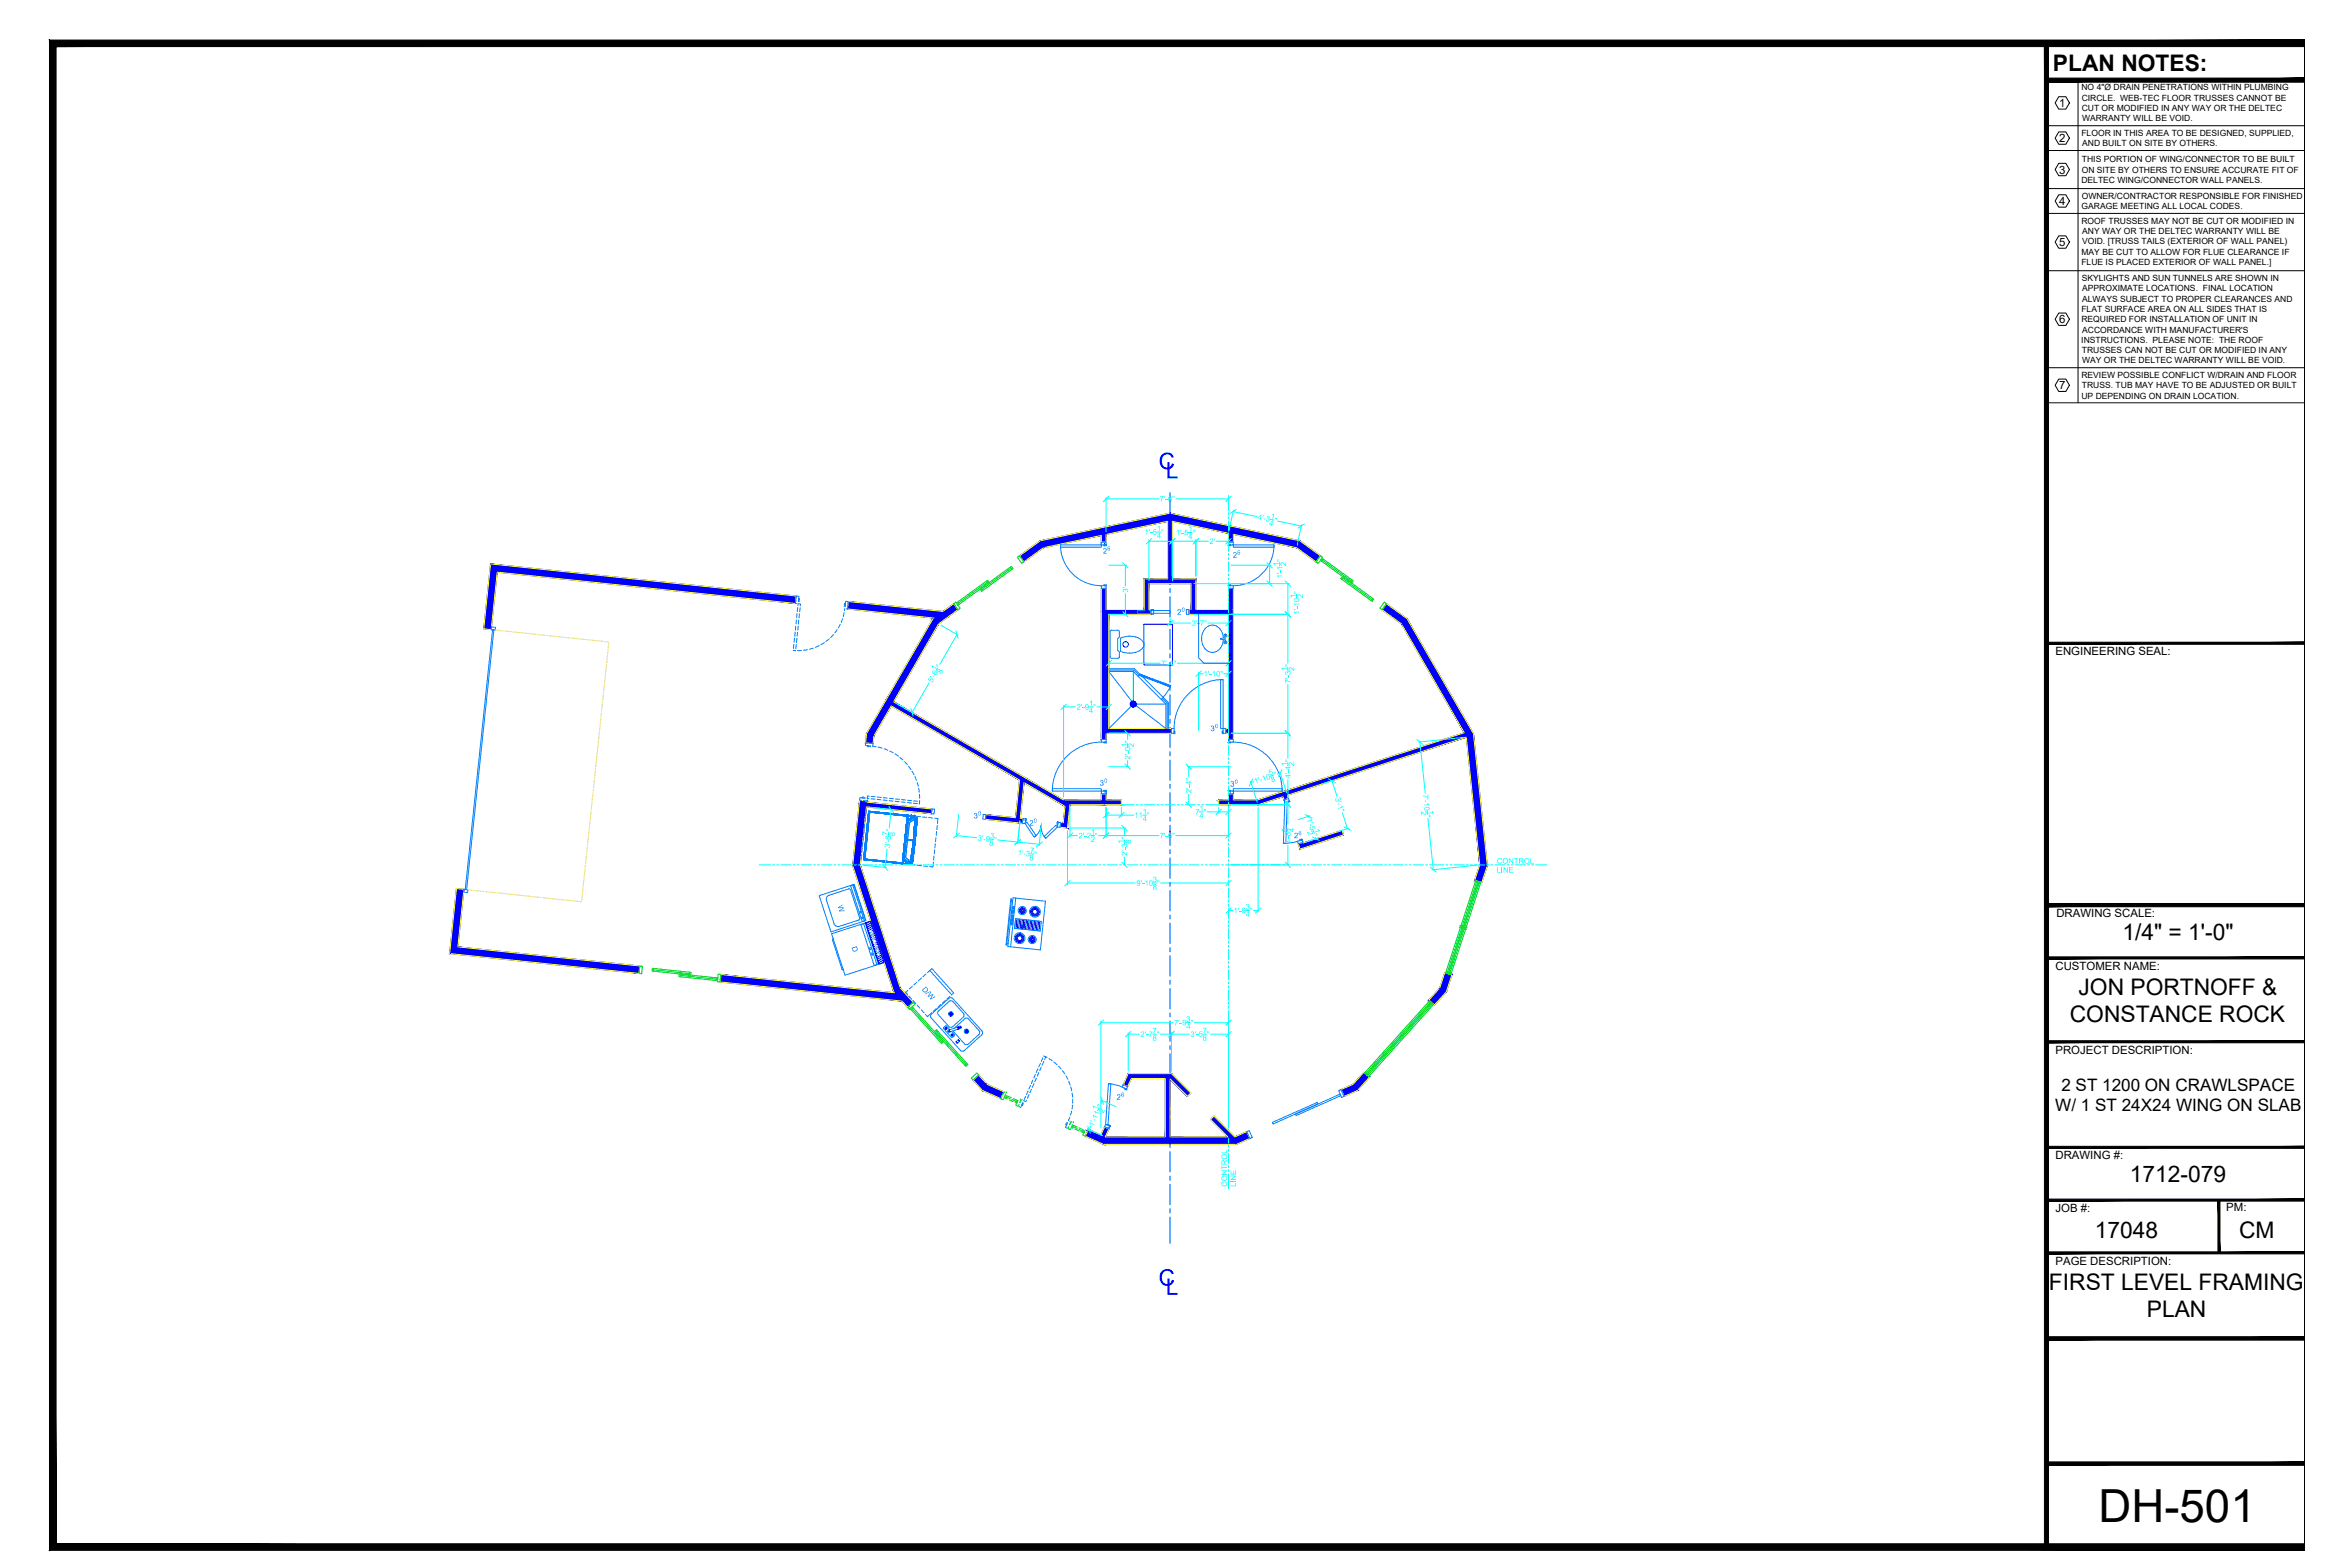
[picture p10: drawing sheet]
<svg xmlns="http://www.w3.org/2000/svg" width="914mm" height="610mm" viewBox="0 0 914 610" stroke-linecap="round" stroke-linejoin="round" font-family="sans-serif">
<defs><g id="words">
<text font-size="17.7" x="816.6" y="592">DH-501</text>
<g font-size="9.9" fill="#00f">
<text x="453.6" y="186.1">L</text>
<text x="453.6" y="503.7">L</text>
</g>
<g font-size="8.9">
<text x="798.8" y="27.7">PLAN NOTES:</text>
<text x="825.9" y="365.6">1/4&quot; = 1'-0&quot;</text>
<text x="808.8" y="386.9">JON PORTNOFF &amp;</text>
<text x="805.4" y="397.6">CONSTANCE ROCK</text>
<text x="828.7" y="459.8">1712-079</text>
<text x="815.2" y="481.6">17048</text>
<text x="871.2" y="481.4">CM</text>
<text x="797.3" y="501.7">FIRST LEVEL FRAMING</text>
<text x="835.3" y="512.3">PLAN</text>
</g>
<g font-size="6.7">
<text x="802.1" y="424.3">2 ST 1200 ON CRAWLSPACE</text>
<text x="799.7" y="432.3">W/ 1 ST 24X24 WING ON SLAB</text>
</g>
<g font-size="4.4">
<text x="801.2" y="41.6">1</text>
<text x="801.2" y="55.3">2</text>
<text x="801.2" y="67.5">3</text>
<text x="801.2" y="79.8">4</text>
<text x="801.2" y="95.7">5</text>
<text x="801.2" y="125.8">6</text>
<text x="801.2" y="151.5">7</text>
<text x="799.8" y="254.9">ENGINEERING SEAL:</text>
<text x="800.1" y="356.6">DRAWING SCALE:</text>
<text x="799.8" y="377.4">CUSTOMER NAME:</text>
<text x="799.8" y="409.9">PROJECT DESCRIPTION:</text>
<text x="799.8" y="451">DRAWING #:</text>
<text x="799.8" y="471.5">JOB #:</text>
<text x="866.3" y="471.2">PM:</text>
<text x="799.8" y="492">PAGE DESCRIPTION:</text>
</g>
<g font-size="3.3">
<text x="809.9" y="35.2">NO 4&quot;Ø DRAIN PENETRATIONS WITHIN PLUMBING</text>
<text x="810" y="39.2">CIRCLE. WEB-TEC FLOOR TRUSSES CANNOT BE</text>
<text x="810" y="43.2">CUT OR MODIFIED IN ANY WAY OR THE DELTEC</text>
<text x="810.1" y="47.3">WARRANTY WILL BE VOID.</text>
<text x="809.9" y="52.9">FLOOR IN THIS AREA TO BE DESIGNED, SUPPLIED,</text>
<text x="810.2" y="56.9">AND BUILT ON SITE BY OTHERS.</text>
<text x="810.1" y="63.1">THIS PORTION OF WING/CONNECTOR TO BE BUILT</text>
<text x="809.9" y="71.1">DELTEC WING/CONNECTOR WALL PANELS.</text>
<text x="810" y="67.1">ON SITE BY OTHERS TO ENSURE ACCURATE FIT OF</text>
<text x="810" y="77.4">OWNER/CONTRACTOR RESPONSIBLE FOR FINISHED</text>
<text x="810" y="81.4">GARAGE MEETING ALL LOCAL CODES.</text>
<text x="809.9" y="87">ROOF TRUSSES MAY NOT BE CUT OR MODIFIED IN</text>
<text x="810.1" y="95">VOID. [TRUSS TAILS (EXTERIOR OF WALL PANEL)</text>
<text x="810.2" y="91">ANY WAY OR THE DELTEC WARRANTY WILL BE</text>
<text x="809.9" y="99">MAY BE CUT TO ALLOW FOR FLUE CLEARANCE IF</text>
<text x="809.9" y="103">FLUE IS PLACED EXTERIOR OF WALL PANEL.]</text>
<text x="810" y="109.3">SKYLIGHTS AND SUN TUNNELS ARE SHOWN IN</text>
<text x="810.2" y="113.3">APPROXIMATE LOCATIONS. FINAL LOCATION</text>
<text x="810.2" y="117.3">ALWAYS SUBJECT TO PROPER CLEARANCES AND</text>
<text x="809.9" y="121.3">FLAT SURFACE AREA ON ALL SIDES THAT IS</text>
<text x="809.9" y="125.4">REQUIRED FOR INSTALLATION OF UNIT IN</text>
<text x="810.2" y="129.4">ACCORDANCE WITH MANUFACTURER'S</text>
<text x="809.9" y="133.4">INSTRUCTIONS. PLEASE NOTE: THE ROOF</text>
<text x="810.1" y="137.4">TRUSSES CAN NOT BE CUT OR MODIFIED IN ANY</text>
<text x="810.1" y="141.4">WAY OR THE DELTEC WARRANTY WILL BE VOID.</text>
<text x="809.9" y="147.1">REVIEW POSSIBLE CONFLICT W/DRAIN AND FLOOR</text>
<text x="809.9" y="155.1">UP DEPENDING ON DRAIN LOCATION.</text>
<text x="810.1" y="151.1">TRUSS. TUB MAY HAVE TO BE ADJUSTED OR BUILT</text>
</g>
<g font-size="3.3" fill="#0ff">
<text x="451.2" y="195.1">7'-6&quot;</text>
<text x="489.2" y="202.1" transform="rotate(12 489.2 202.1)">4'-3 &quot;</text>
<text x="494.3" y="201.7" transform="rotate(12 494.3 201.7)">1</text>
<text x="445.3" y="208">1'-5 &quot;</text>
<text x="450.1" y="209.5">4</text>
<text x="450.2" y="206.6">1</text>
<text x="457.6" y="208.2">1'-5 &quot;</text>
<text x="462.4" y="209.6">4</text>
<text x="462.4" y="206.8">1</text>
<text x="493.6" y="204.5" transform="rotate(12 493.6 204.5)">4</text>
<text x="470.6" y="211.6">2'</text>
<text x="497.6" y="220.2" transform="rotate(-90 497.6 220.2)">1</text>
<text x="500.4" y="220.2" transform="rotate(-90 500.4 220.2)">2</text>
<text x="499" y="225" transform="rotate(-90 499 225)">1'-1 &quot;</text>
<text x="438.9" y="230.5" transform="rotate(-90 438.9 230.5)">3'</text>
<text x="504.1" y="232.6" transform="rotate(-90 504.1 232.6)">1</text>
<text x="507" y="232.7" transform="rotate(-90 507 232.7)">2</text>
<text x="505.6" y="239.1" transform="rotate(-90 505.6 239.1)">1'-10 &quot;</text>
<text x="463.7" y="243.4">3'-7&quot;</text>
<text x="363.9" y="260.8" transform="rotate(-60 363.9 260.8)">1</text>
<text x="366.3" y="262.4" transform="rotate(-60 366.3 262.4)">8</text>
<text x="451.8" y="259.1">7'-4&quot;</text>
<text x="468.3" y="263.1">1'-10&quot;</text>
<text x="500.8" y="261" transform="rotate(-90 500.8 261)">1</text>
<text x="503.6" y="261.1" transform="rotate(-90 503.6 261.1)">2</text>
<text x="362.7" y="265.7" transform="rotate(-60 362.7 265.7)">5'-6 &quot;</text>
<text x="502.2" y="265.8" transform="rotate(-90 502.2 265.8)">7'-3 &quot;</text>
<text x="423.8" y="274.6">1</text>
<text x="418.9" y="276.1">2'-9 &quot;</text>
<text x="423.7" y="277.5">4</text>
<text x="438.4" y="290.6" transform="rotate(-90 438.4 290.6)">1</text>
<text x="441.2" y="290.7" transform="rotate(-90 441.2 290.7)">2</text>
<text x="439.8" y="295.5" transform="rotate(-90 439.8 295.5)">2'-0 &quot;</text>
<text x="500.8" y="298" transform="rotate(-90 500.8 298)">1</text>
<text x="503.6" y="298.1" transform="rotate(-90 503.6 298.1)">2</text>
<text x="488.4" y="305" transform="rotate(-18 488.4 305)">1'-10</text>
<text x="494" y="301.7" transform="rotate(-18 494 301.7)">5</text>
<text x="494.9" y="304.4" transform="rotate(-18 494.9 304.4)">8</text>
<text x="496" y="302.5" transform="rotate(-19 496 302.5)">&quot;</text>
<text x="502.2" y="302.8" transform="rotate(-90 502.2 302.8)">4'-4 &quot;</text>
<text x="463.6" y="308.6" transform="rotate(-90 463.6 308.6)">2'-4&quot;</text>
<text x="478.7" y="306">3</text>
<text x="519.4" y="310.6" transform="rotate(72 519.4 310.6)">3'-1&quot;</text>
<text x="553.6" y="309.1" transform="rotate(84 553.6 309.1)">7'-10 &quot;</text>
<text x="444.7" y="316.7">1</text>
<text x="465.1" y="316.9">7 &quot;</text>
<text x="466.7" y="315.5">1</text>
<text x="552.8" y="315.6" transform="rotate(84 552.8 315.6)">2</text>
<text x="555.7" y="315.4" transform="rotate(84 555.7 315.4)">1</text>
<text x="441.4" y="318.2">11 &quot;</text>
<text x="444.6" y="319.6">4</text>
<text x="466.7" y="318.3">4</text>
<text x="500.8" y="323.6" transform="rotate(-90 500.8 323.6)">1</text>
<text x="503.6" y="323.7" transform="rotate(-90 503.6 323.7)">4</text>
<text x="508.4" y="318.6" transform="rotate(72 508.4 318.6)">1'-5</text>
<text x="508.6" y="323.6" transform="rotate(72 508.6 323.6)">2</text>
<text x="511.3" y="322.8" transform="rotate(72 511.3 322.8)">1</text>
<text x="345.3" y="325.1" transform="rotate(-84 345.3 325.1)">7</text>
<text x="346.2" y="330" transform="rotate(-84 346.2 330)">3'-6 &quot;</text>
<text x="348.2" y="325.4" transform="rotate(-84 348.2 325.4)">8</text>
<text x="380.3" y="327" transform="rotate(6 380.3 327)">3'-9</text>
<text x="384.8" y="328.9" transform="rotate(6 384.8 328.9)">8</text>
<text x="385.1" y="326.1" transform="rotate(6 385.1 326.1)">3</text>
<text x="386.6" y="327.6" transform="rotate(7 386.6 327.6)">&quot;</text>
<text x="419.7" y="326.1">2'-2 &quot;</text>
<text x="424.4" y="327.5">2</text>
<text x="424.5" y="324.7">1</text>
<text x="437.2" y="328.2" transform="rotate(-90 437.2 328.2)">1</text>
<text x="440" y="328.3" transform="rotate(-90 440 328.3)">8</text>
<text x="451.2" y="326.1">7'-6&quot;</text>
<text x="502.2" y="328.5" transform="rotate(-90 502.2 328.5)">3'-8 &quot;</text>
<text x="510.4" y="324.7" transform="rotate(71 510.4 324.7)">&quot;</text>
<text x="395.9" y="332.7" transform="rotate(6 395.9 332.7)">1'-3 &quot;</text>
<text x="400.4" y="334.6" transform="rotate(5 400.4 334.6)">8</text>
<text x="400.7" y="331.8" transform="rotate(6 400.7 331.8)">7</text>
<text x="438.6" y="333" transform="rotate(-90 438.6 333)">2'-3 &quot;</text>
<text x="582.5" y="336">CONTROL</text>
<text x="582.4" y="339.5">LINE</text>
<text x="442.2" y="344.6">9'-10 &quot;</text>
<text x="448.5" y="343.2">3</text>
<text x="448.5" y="346">8</text>
<text x="484.7" y="353.9">3</text>
<text x="479.9" y="355.3">1'-9 &quot;</text>
<text x="484.7" y="356.7">4</text>
<text x="448.5" y="402">7</text>
<text x="456.8" y="398.9">7'-9 &quot;</text>
<text x="461.6" y="397.5">3</text>
<text x="461.6" y="400.3">4</text>
<text x="467.9" y="402">7</text>
<text x="443.7" y="403.4">2'-7 &quot;</text>
<text x="448.5" y="404.8">8</text>
<text x="463.2" y="403.4">3'-5 &quot;</text>
<text x="467.9" y="404.8">8</text>
<text x="426.8" y="432" transform="rotate(-66 426.8 432)">1</text>
<text x="429.3" y="433.2" transform="rotate(-66 429.3 433.2)">2</text>
<text x="425.4" y="438.5" transform="rotate(-66 425.4 438.5)">1'-11 &quot;</text>
<text x="477.4" y="461.7" transform="rotate(-90 477.4 461.7)">CONTROL</text>
<text x="481" y="461.7" transform="rotate(-90 481 461.7)">LINE</text>
</g>
<g font-size="3.3" fill="#007fff">
<text x="429.1" y="215.4">2</text>
<text x="479.7" y="216.9">2</text>
<text x="458" y="239.1">2</text>
<text x="471" y="284.4">3</text>
<text x="427.9" y="305.6">3</text>
<text x="378.8" y="318.4">3</text>
<text x="400.5" y="321.2">2</text>
<text x="503.5" y="326.1">2</text>
<text x="325.8" y="352.5" transform="rotate(72 325.8 352.5)">W</text>
<text x="331.3" y="368.5" transform="rotate(72 331.3 368.5)">D</text>
<text x="358.6" y="385" transform="rotate(48 358.6 385)">D/W</text>
<text x="434.5" y="427.8">2</text>
</g>
<g font-size="2.5" fill="#007fff">
<text x="430.9" y="214.2">6</text>
<text x="481.4" y="215.8">6</text>
<text x="459.8" y="238">0</text>
<text x="472.7" y="283.2">0</text>
<text x="429.7" y="304.5">0</text>
<text x="480.4" y="304.9">0</text>
<text x="380.5" y="317.2">0</text>
<text x="402.2" y="320">0</text>
<text x="505.2" y="324.9">6</text>
<text x="436.2" y="426.7">6</text>
</g>
<text font-size="1.7" fill="#00f" x="338.5" y="362.5" transform="rotate(72 338.5 362.5)">VENT SPACE</text>
<g font-size=".4" fill="#00f">
<text x="368.1" y="399.8" transform="rotate(51 368.1 399.8)">H</text>
<text x="370.5" y="402.5" transform="rotate(48 370.5 402.5)">C</text>
</g>
</g></defs>
<g fill="#00f" stroke="#00f" stroke-width=".39">
<path d="M530.7 417.1l-4.2 4.7 6.3-2.7zM526.5 421.8l6.3-2.7-4.6 5.1z"/>
<path d="M560.2 384.4l-4.2 4.6 6.8-3.1zM556 389l6.8-3.1-4.6 5.1z"/>
<path d="M562.1 378.4l-1.9 6 4.7-5.1zM564.9 379.3l-2.1 6.6-2.6-1.5z"/>
<path d="M575.8 336.5l-2 5.9 4.9-5.6zM578.7 336.8l-2.1 6.5-2.8-.9z"/>
<path d="M571 285.8l-.5 1 5.3 49.7zM571 285.8l5.3 50.7h-.5z"/>
<path d="M571 285.8l5.3 50.7-3-51.1zM573.3 285.4l5.4 51.4-2.4-.3z"/>
<path d="M545.3 242.7l24.5 42.4-24-42.8zM545.8 242.3l25.2 43.5-1.2-.7z"/>
<path d="M545.8 242.3l25.2 43.5-23.5-45.1zM547.5 240.7l25.8 44.7-2.3 .4z"/>
<path d="M539.5 234.9l-1.7 2.3 7.5 5.5zM539.5 234.9l8 5.8-2.2 2z"/>
<path d="M505.7 210.4l-1.2 2.7 7.6 5.5zM505.7 210.4l8.1 5.8-1.7 2.4z"/>
<path d="M478.6 206.7l1.3 1.1 24.6 5.3zM478.6 206.7l26.3 5.6-.4 .8z"/>
<path d="M478 204.5l.6 2.2 26.3 5.6zM478 204.5l27.7 5.9-.8 1.9z"/>
<path d="M455.3 202l.9 .8 21.8 4.7zM455.3 202l23.2 4.9-.5 .6z"/>
<path d="M455.3 201.8v.2l23.2 4.9zM455.3 201.8l23.3 4.9-.1 .2z"/>
<path d="M455.3 199.6v2.2l23.3 4.9zM455.3 199.6l22.7 4.9 .6 2.2z"/>
<path d="M429.9 207.4l.5 .5 23.9-5.1zM429.9 207.4l25.4-5.4-1 .8z"/>
<path d="M429.8 207.2l.1 .2 25.4-5.4zM429.8 207.2l25.5-5.4v.2z"/>
<path d="M430.4 204.9l-.6 2.3 25.5-5.4zM430.4 204.9l24.9-5.3v2.2z"/>
<path d="M405.6 212.3l.4 .8 22.5-4.8zM405.6 212.3l24.2-5.1-1.3 1.1z"/>
<path d="M404.8 210.4l.8 1.9 24.2-5.1zM404.8 210.4l25.6-5.5-.6 2.3z"/>
<path d="M396.7 216.2l1.7 2.4 7.6-5.5zM396.7 216.2l8.1-5.8 1.2 2.7z"/>
<path d="M366.1 239.5l2.5 .7 4.1-3zM366.1 239.5l5.4-4 1.2 1.7z"/>
<path d="M366.9 237.9l-.8 1.6 5.4-4zM366.9 237.9l4.1-3 .5 .6z"/>
<path d="M363.6 241.3l1.6 1.4 3.4-2.5zM363.6 241.3l2.5-1.8 2.5 .7z"/>
<path d="M363 240.7l.6 .6 2.5-1.8zM363 240.7l3.1-1.2z"/>
<path d="M365.2 242.7l-18.7 30.7 1.2-.4zM364.6 242.2l.6 .5-18.7 30.7z"/>
<path d="M364.6 242.2l-19.9 30.2 1.8 1zM363 240.7l1.6 1.5-19.9 30.2z"/>
<path d="M346.8 274.6l-7.6 11.5 .8 .2zM346.5 273.4l.3 1.2-7.6 11.5z"/>
<path d="M346.5 273.4l-9.3 12 2 .7zM344.7 272.4l1.8 1-9.3 12z"/>
<path d="M336.8 289l2.9 .3 .3-3zM337.2 285.4l2.8 .9-3.2 2.7z"/>
<path d="M337.3 311.6l-.9 1.3 .9-.9zM336.5 311.6h.8l-.9 1.3z"/>
<path d="M334.3 312.7l2.1 .2 .1-1.3zM334.5 311.3l2 .3-2.2 1.1z"/>
<path d="M337.1 313.9l-3.2 22.6h.8zM336.4 312.9l.7 1-3.2 22.6z"/>
<path d="M336.4 312.9l-4.6 23.9 2.1-.3zM334.3 312.7l2.1 .2-4.6 23.9z"/>
<path d="M334.7 336.5l13 49.4 2.6-1.5zM331.8 336.8l2.9-.3 13 49.4z"/>
<path d="M350.3 384.4l.2 3.3 2.6-.2zM348.5 385.4l1.8-1 .2 3.3z"/>
<path d="M348.5 385.4l-.4 .8 2.4 1.5zM347.7 385.9l.8-.5-.4 .8z"/>
<path d="M353.1 387.5l.7 3.8 1.5-1.4zM350.5 387.7l2.6-.2 .7 3.8z"/>
<path d="M350.5 387.7l2.7 4.2 .6-.6zM350.5 387.7l2.7 4.2-2.2-2.4z"/>
<path d="M380.8 418.2l1.5 6 1.7-2.4zM378.6 420.2l2.2-2 1.5 6z"/>
<path d="M384 421.8l5.4 5.6 1.2-2.7zM384 421.8l5.4 5.6-7.1-3.2z"/>
<path d="M423.5 439.4l5.9 3.4-1-1.3zM423.5 439.4l5.9 3.4-6.2-2.8z"/>
<path d="M423.2 440l6.2 5.2v-2.4zM423.2 440l6.2 5.2-7.1-3.2z"/>
<path d="M430.1 442.3l23.7 .5-.4-.5zM429.4 442.8l.7-.5 23.7 .5z"/>
<path d="M429.4 442.8l24.6 .3-.2-.3zM429.4 442.8l24.6 .3h-24.6z"/>
<path d="M429.4 443.1l24 2.1 .6-2.1zM429.4 443.1l24 2.1h-24z"/>
<path d="M455.3 442.3l24.4 .8-1.9-.8zM454.1 443.1l1.2-.8 24.4 .8z"/>
<path d="M454.1 443.1h25.6zM454 443.1h25.7z"/>
<path d="M454 443.1l27.1 2.1-1.4-2.1zM454 443.1l27.1 2.1h-27.7z"/>
<path d="M480.5 442.3l4.7-1.7-.1-.4zM479.7 443.1l.8-.8 4.7-1.7z"/>
<path d="M479.7 443.1l6.6-.2-1.1-2.3zM479.7 443.1l6.6-.2-5.2 2.3z"/>
<path d="M521.8 423.9l6.4 .3-1.7-2.4zM521.8 423.9l6.4 .3-5.2 2.3z"/>
<path d="M499.6 309.3l1.4 .1 69.5-22.6zM499.6 309.3l71.2-23.1-.3 .6z"/>
<path d="M499.4 309.1l.2 .2 71.2-23.1zM499.4 309.1l71.6-23.3-.2 .4z"/>
<path d="M498.6 308.2l.8 .9 71.6-23.3zM498.6 308.2l71.2-23.1 1.2 .7z"/>
<path d="M489.5 312.6v.5l9.7-3.2zM489.5 312.6l10.1-3.3-.4 .6z"/>
<path d="M489.3 311.2l.2 1.4 10.1-3.3zM489.3 311.2l9.3-3 1 1.1z"/>
<path d="M505.2 328.3l.6 2 1.1-2.6zM506.9 327.7l-1.1 2.6z"/>
<path d="M499.6 309.3l-.4 .6 .4 1.3zM499.6 309.3l.6 1.7-.6 .2z"/>
<path d="M499.6 309.3l.6 1.7 .8-1.6zM501 309.4l.4 1.2-1.2 .4z"/>
<path d="M280.4 380.3l-.2 1.7 70.8 7.5zM280.4 380.3l70.1 7.4 .5 1.8z"/>
<path d="M280.5 379.1l-.1 1.2 70.1 7.4zM280.5 379.1l67.6 7.1 2.4 1.5z"/>
<path d="M175 371l73.6 7.7-70.4-10.4zM178.2 368.3l70.7 7.5-.3 2.9z"/>
<path d="M177.6 345.7l-2.6 25.3 5.5-25zM180.5 346l-2.3 22.3-3.2 2.7z"/>
<path d="M190.9 219.4l-2.7 25.2 5.3-22zM193.5 222.6l-2.4 22.3-2.9-.3z"/>
<path d="M190.9 219.4l118.6 15.4 .3-2.9zM190.9 219.4l118.6 15.4-116-12.2z"/>
<path d="M330.1 234l36 5.5 .8-1.6zM330.1 234l36 5.5-36.2-3.8z"/>
<path d="M329.9 235.7l33.5 4.7 2.7-.9zM329.9 235.7l33.5 4.7-33.6-3.5z"/>
<path d="M474.2 311.2l4.4 .5-.6-.5zM474.2 311.2l4.4 .5h-4.4z"/>
<path d="M474.2 311.7l3.8 1.4 .6-1.4zM474.2 311.7l3.8 1.4h-3.8z"/>
<path d="M479.9 311.2l9.4 .5v-.5zM478.6 311.7l1.3-.5 9.4 .5z"/>
<path d="M478.6 311.7l10.9 1.4-.2-1.4zM478.6 311.7l10.9 1.4h-11.5z"/>
<path d="M413.8 311.2l16 .5-1.3-.5zM413.8 311.2l16 .5h-15.6z"/>
<path d="M414.2 311.7l16 1-.4-1zM414.2 311.7l16 1h-15.3z"/>
<path d="M414.9 312.7l15.5 .4-.2-.4zM414.9 312.7l15.5 .4h-14.1z"/>
<path d="M430.4 311.2l5.9 .5v-.5zM429.8 311.7l.6-.5 5.9 .5z"/>
<path d="M429.8 311.7l6.5 1.4v-1.4zM429.8 311.7l6.5 1.4h-5.9z"/>
<path d="M347.7 273l50.8 30.4 .7-.6zM346.5 273.4l1.2-.4 50.8 30.4z"/>
<path d="M346.5 273.4l51.6 30.3 .4-.3zM346.5 273.4l51.6 30.3-51.4-29.7z"/>
<path d="M346.7 274l50 29.5 1.4 .2zM346.7 274l50 29.5-49.9-28.9z"/>
<path d="M399.2 302.8l15.7 9.9-1.1-1.5zM398.6 303.3l.6-.5 15.7 9.9z"/>
<path d="M398.6 303.3l16 9.9 .3-.5zM398.1 303.7l.5-.4 16 9.9z"/>
<path d="M398.1 303.7l16.3 10 .2-.5zM398.1 303.7l16.3 10-15.9-9.3z"/>
<path d="M412.7 320l-.2 1.8 2.9 .3zM412.7 320l1 .1 1.7 2z"/>
<path d="M396.3 318.7l.5 1.5 1 .1zM396.3 318.7l1.6 .2-.1 1.4z"/>
<path d="M396.3 318.7l1.6 .2-.9-.6zM397 318.3l1 .1-.1 .5z"/>
<path d="M383.6 317.4l-.2 1.4 13.4 1.4zM383.6 317.4l12.7 1.3 .5 1.5z"/>
<path d="M383.6 316.9v.5l12.7 1.3zM383.6 316.9l11.6 1.2 1.1 .6z"/>
<path d="M336.4 312.9l.7 1 25.3 2.7zM336.4 312.9l26.1 2.7-.1 1z"/>
<path d="M336.4 312.9l26.1 2.7-25.2-3.6zM337.3 312l25.3 2.7-.1 .9z"/>
<path d="M414.9 312.7l-.5 1-.7 6.4zM414.9 312.7l-.8 7.8-.4-.4z"/>
<path d="M414.9 312.7l-.8 7.8 2.2-7.4zM416.3 313.1l-.9 9-1.3-1.6z"/>
<path d="M396.7 303.5l-1.5 14.6 2.7-14.4zM397.9 303.7l-1.6 15-1.1-.6z"/>
<path d="M397.9 303.7l-1.6 15zM398.1 303.7l-1.6 14.9-.2 .1z"/>
<path d="M398.1 303.7l-1.6 14.9 2-14.2zM398.5 304.4l-1.5 13.9-.5 .3z"/>
</g>
<g fill="none" stroke="#ff0" stroke-width=".39">
<path d="M190.9 219.4l118.9 12.5-.3 2.9-116-12.2-2.4 22.3-2.9-.3zM454.3 202.8l-23.9 5.1M456.2 202.8l21.8 4.7M479.9 207.8l24.6 5.3 7.6 5.5 1.7-2.4-8.1-5.8-50.4-10.8-50.5 10.8-8.1 5.8 1.7 2.4 7.6-5.5 22.5-4.8M334.5 311.3l2.8 .3v.4l25.3 2.7-.2 1.9-25.3-2.7-2.4 22.6 15.6 47.9 5 5.5-2.1 2-2.2-2.4-70.8-7.5 .3-2.9 67.6 7.1-16.3-49.4zM428.5 311.2h-14.7l-66.1-38.2 17.5-30.3 7.5-5.5-1.7-2.3-4.1 3-36.8-3.9-.3 2.9 33.6 3.5-26.2 45-.4 3.6 2.9 .3 .3-3 6.8-11.7 49.9 28.9-1.5 14.6-11.6-1.2-.2 1.9 14.4 1.5 .2-1.9-1-.1 1.5-13.9 15.9 9.3-.7 6.4-1-.1-.2 1.8 2.9 .3 .9-9h20v-1.9h-5.9M478 311.2h-3.8v1.9h15.3l9.7-3.2 .4 1.3 1.8-.6-.4-1.2 69.5-22.6 5.3 49.7-2 5.9 2.8 .9 2.1-6.5-5.4-51.4-25.8-44.7-8-5.8-1.7 2.3 7.5 5.5 24.5 42.4-80.5 26.1h-9.4M507 328l-.1-.3-1.7 .6 .6 2M177.6 345.7l2.9 .3-2.3 22.3 70.7 7.5-.3 2.9-73.6-7.7zM562.1 378.4l2.8 .9-2.1 6.6-4.6 5.1-2.2-2 4.2-4.6zM378.6 420.2l2.2-2 3.2 3.6 6.6 2.9-1.2 2.7-7.1-3.2zM521.8 423.9l4.7-2.1 4.2-4.7 2.1 2-4.6 5.1-5.2 2.3z"/>
<path d="M428.4 441.5l-4.9-2.1-1.2 2.6 7.1 3.2h51.7l5.2-2.3-1.2-2.7-4.6 2.1M430.1 442.3h23.3M455.3 442.3h22.5"/>
</g>
<g fill="none" stroke="#00f" stroke-width=".39">
<path d="M455.3 191.7v10.2M455.3 203.5v1.6M455.3 206.7v7.9M455.3 216.2v1.6M455.3 219.4v7.9M455.3 228.9v1.6M455.3 232.1v7.9M455.3 241.6v1.6M455.3 244.8v7.9M455.3 254.3v1.6M455.3 257.5v7.9M455.3 267v1.6"/>
<path d="M455.3 270.2v8M455.3 279.7v1.6M455.3 282.9v8M455.3 292.4v1.6M455.3 295.6v8M455.3 305.1v1.6M455.3 308.3v8M455.3 317.8v1.6M455.3 321v8M455.3 330.5v1.6M455.3 333.7v8M455.3 343.2v1.6"/>
<path d="M455.3 346.4v8M455.3 355.9v1.6M455.3 359.1v8M455.3 368.6v1.6M455.3 371.8v8M369.1 394.6h.8M369.5 394.6l.3 .4M370.2 394l.3 .4M370.2 393.6l-.1 .8M372.3 399.7l.5 .2-.2 .5M372.5 399.6l.5 .3-.3 .5M372.7 399.6l.5 .2-.3 .5"/>
<path d="M373 399.5l.5 .2-.3 .5M373.3 399.4l.5 .2-.3 .5M373.4 399.3l.5 .3-.2 .5M455.3 381.3v1.6M455.3 384.5v8M455.3 394v1.6M455.3 397.2v8M369.2 400.7l-.2 .5 .5 .3M369.4 400.6l-.3 .5 .5 .3M369.6 400.6l-.3 .5 .5 .2M370.1 402.5l.2 .1M370.2 402.3l.1 .2"/>
<path d="M370.3 402.7v.1M370.3 402.5l-.1 .2M370.3 402.7h-.2M370.3 402.8l.1 .1M370.3 402.8l-.1 .1M370.3 402.5h.1M370.4 403l.1-.2 .1 .2M370.4 402.4l-.1 .1M370.5 402.9h.3M372 405.3l.5 .5M372.9 404.5l.5 .6M373.1 404.6l.2 .3"/>
<path d="M375.2 401.3l.7 .1v.7M375.5 401.3l.4 .4M376 400.7l-.4 .4M376 400.4v.7h-.8M376.2 400.7l.4 .4M376.3 400.4l-.1 .7 .8 .1M376.6 401.4l-.4 .4M376.9 401.4h-.7l-.1 .7M455.3 406.7v1.6M455.3 409.9v8M455.3 419.4v1.6M455.3 422.6v8"/>
<path d="M455.3 432.1v1.6M455.3 435.3v8M455.3 444.8v1.6M455.3 448v8M455.3 457.5v1.6M455.3 460.7v8M455.3 470.2v1.6M455.3 473.4v10.3"/>
<circle cx="370" cy="394.5" r=".14"/>
<circle cx="376.1" cy="401.2" r=".14"/>
</g>
<g fill="none" stroke="#007fff" stroke-width=".39">
<path d="M309.6 233.5l-.1 1.3h.4M310.1 238.7l-.1 1.6M310.4 236.4l-.2 1.5M310.5 235.5l.1-.6 .9 .1-.1 .7M310.7 234h.3M310.7 233.5l.1-.6h.3l-.1 .6M310.8 232.2l-.1 1.8M310.9 232l-1.1-.1-.1 .7M311.1 238.8l-.2 1.6M311.3 236.4l-.1 1.6M328.5 238.4l-.4 1.5M328.5 235.8l.3 .1"/>
<path d="M328.5 235.4l.1-.6h.3v.6M328.7 236.8l-.1 .8M328.8 235.9h.1M329 234.2l-.2 1.7M329 233.9l1.1 .1-.1 .7M329.9 235.6l-.1 1.3h-.5M191.2 243.9l1.6 .2-.1 1-1.6-.2zM191.7 245l.5 .1-10.6 101-.6-.1zM308.6 253l.9 .1M308.9 250.6l-.2 1.7M309.2 248.3l-.2 1.6M309.4 245.9l-.2 1.6"/>
<path d="M309.7 243.5l-.2 1.6M309.8 250.7l-.1 1.6M309.9 241.1l-.2 1.6M310.1 248.4l-.2 1.6M310.3 246l-.2 1.6M310.6 243.6l-.2 1.6M310.8 241.2l-.1 1.6M311.9 253.1h-1.6M314.2 252.7l-1.6 .3M316.5 252.1l-1.5 .5M318.7 251.2l-1.5 .6M320.8 250l-1.4 .8"/>
<path d="M322.6 248.5l-1.2 1M324.3 246.8l-1.1 1.2M325.8 245l-1 1.2M326.9 242.9l-.7 1.4M327.8 240.7l-.5 1.5M362.6 314.7l1.1 .1-.3 1.9-1-.1zM382.6 316.8l1 .1-.2 1.9-1-.1zM180.5 346l1.6 .1-.1 1.1-1.6-.2zM365.1 394.8l4.7 4.9 .9-.3 4.1-3.7M370.7 388.5l11.4 12.5 .3 .7-.4 .9-6.8 6.1-.6 .3-.9-.4-11.4-12.6M370.8 389.7l4.1 4.5M373.1 399.4a.5 .5 0 0 1 .7-.1 .5 .5 0 0 1 .2 .6 .5 .5 0 0 1-.6 .3"/>
<path d="M373.4 399.3l-4.4 1.5-.2 .5 .5 .2 4.4-1.4M375.4 396.3l-4.1 3.7M376.9 396.4l4.1 4.5 .2 .6-.3 .9M367.2 400.2v-.6l.9-.6 1.5 1.6M367.2 400.2l2.9 3.3 .4 .1 .8-.6M370.2 401.2l1.1 1.2-.1 .6M370.9 401l4.4 5.1 .6 .3 .9-.2 4.1-3.8M371.3 400h-.1M372 405.5l.4 .2zM372.4 405.8h.2M372.4 405.8l-.4-.5 .9-.8 .5 .5-.8 .8"/>
<circle cx="370" cy="394.5" r=".88"/>
<circle cx="368.1" cy="400" r=".39"/>
<circle cx="370.5" cy="402.6" r=".39"/>
<circle cx="376.1" cy="401.2" r=".88"/>
</g>
<g fill="none" stroke="#ffbf7f" stroke-width=".39">
<path d="M192.7 245.1h.4M193.5 245.2l.8 .1M194.7 245.3l.8 .1M195.8 245.4l.9 .1M197 245.6h.8M198.2 245.7l.8 .1M199.4 245.8l.8 .1M200.6 245.9l.8 .1M201.8 246.1l.8 .1M203 246.2l.7 .1M204.1 246.3l.8 .1M205.3 246.4l.8 .1"/>
<path d="M206.5 246.6h.8M207.7 246.7l.8 .1M208.9 246.8l.8 .1M210.1 246.9l.8 .1M211.3 247.1h.7M212.4 247.2l.8 .1M213.6 247.3l.8 .1M214.8 247.4l.8 .1M216 247.6h.8M217.2 247.7l.8 .1M218.3 247.8l.9 .1M219.5 247.9l.8 .1"/>
<path d="M220.7 248.1h.8M221.9 248.2h.8M223.1 248.3l.8 .1M224.3 248.4l.8 .1M225.5 248.5l.7 .1M226.6 248.7l.8 .1M227.8 248.8l.8 .1M229 248.9l.8 .1M230.2 249.1h.8M231.4 249.2l.8 .1M232.6 249.3l.8 .1M233.8 249.4l.7 .1"/>
<path d="M234.9 249.5l.8 .1M235.9 259.6l-.1 .8M236 258.4l-.1 .8M236.1 257.2l-.1 .8M236.1 249.7l.8 .1M236.3 256.1l-.1 .8M236.4 254.9l-.1 .8M236.5 253.7l-.1 .8M236.6 252.5l-.1 .8M236.7 251.3v.8M236.9 250.2l-.1 .7M233.8 279.7l-.1 .9"/>
<path d="M233.9 278.6l-.1 .8M234 277.4l-.1 .8M234.1 276.2v.8M234.2 275v.8M234.4 273.8l-.1 .8M234.5 272.7l-.1 .7M234.6 271.5l-.1 .8M234.8 270.3l-.1 .8M234.9 269.1l-.1 .8M235 267.9l-.1 .8M235.1 266.7l-.1 .8M235.2 265.5v.8"/>
<path d="M235.4 264.4l-.1 .7M235.5 263.2l-.1 .8M235.6 262l-.1 .8M235.7 260.8v.8M231.6 299.9v.8M231.8 298.7l-.1 .8M231.9 297.5l-.1 .8M232 296.3l-.1 .8M232.1 295.2v.7M232.3 294l-.1 .8M232.4 292.8l-.1 .8M232.5 291.6l-.1 .8"/>
<path d="M232.6 290.4v.8M232.8 289.2l-.1 .8M232.9 288l-.1 .8M233 286.9l-.1 .7M233.1 285.7v.8M233.2 284.5v.8M233.4 283.3l-.1 .8M233.5 282.1l-.1 .8M233.6 280.9l-.1 .8M229.7 318.8l-.1 .8M229.8 317.6l-.1 .8M229.9 316.4l-.1 .9"/>
<path d="M230 315.3l-.1 .8M230.1 314.1v.8M230.3 312.9l-.1 .8M230.4 311.7l-.1 .8M230.5 310.5l-.1 .8M230.6 309.4v.7M230.8 308.2l-.1 .8M230.9 307l-.1 .8M231 305.8l-.1 .8M231.1 304.6v.8M231.3 303.4l-.1 .8M231.4 302.2l-.1 .8"/>
<path d="M231.5 301.1l-.1 .8M227.5 338.9l-.1 .9M227.7 337.8l-.1 .8M227.8 336.6l-.1 .8M227.9 335.4l-.1 .8M228 334.2v.8M228.1 333v.8M228.3 331.9l-.1 .7M228.4 330.7l-.1 .8M228.5 329.5l-.1 .8M228.7 328.3l-.1 .8M228.8 327.1l-.1 .8"/>
<path d="M228.9 325.9l-.1 .8M229 324.7v.8M229.1 323.6v.7M229.3 322.4l-.1 .8M229.4 321.2l-.1 .8M229.5 320l-.1 .8M182.1 346.1l.4 .1M182.9 346.2l.8 .1M184.1 346.4h.7M185.2 346.5l.8 .1M186.4 346.6l.8 .1M187.6 346.7l.8 .1"/>
<path d="M188.8 346.9h.8M190 347l.8 .1M191.1 347.1l.9 .1M192.3 347.2l.8 .1M193.5 347.4h.8M194.7 347.5l.8 .1M195.9 347.6l.8 .1M197.1 347.7l.8 .1M198.3 347.9h.7M199.4 348l.8 .1M200.6 348.1l.8 .1M201.8 348.2l.8 .1"/>
<path d="M203 348.3l.8 .1M204.2 348.5l.8 .1M205.4 348.6l.8 .1M206.6 348.7l.7 .1M207.7 348.9h.8M208.9 349l.8 .1M210.1 349.1l.8 .1M211.3 349.2l.8 .1M212.5 349.3l.8 .1M213.6 349.5l.9 .1M214.8 349.6l.8 .1M216 349.7l.8 .1"/>
<path d="M217.2 349.8l.8 .1M218.4 350l.8 .1M219.6 350.1l.8 .1M220.8 350.2l.7 .1M221.9 350.3l.8 .1M223.1 350.5h.8M224.3 350.6l.8 .1M225.5 350.7l.8 .1M226.4 349.6l-.1 .8M226.5 348.4v.8M226.7 347.2l-.1 .8M226.8 346.1l-.1 .7"/>
<path d="M226.9 344.9l-.1 .8M227 343.7l-.1 .8M227.2 342.5l-.1 .8M227.3 341.3l-.1 .8M227.4 340.1l-.1 .8"/>
</g>
<path d="M248.9 375.8l1.1 .1-.3 2.9-1.1-.1zM253.8 376.7l15.1 1.6-.2 1-15-1.5zM254.3 377.3l14 1.5M254.4 376.8l-.1 1M264.3 378.9l15 1.6-.1 1-15-1.6zM264.8 379.5l13.9 1.4M264.8 378.9l-.1 1.1M268.3 378.2l-.1 1.1M279.5 379l1 .1-.3 2.9-1.1-.1zM278.8 380.4l-.1 1.1" fill="none" stroke="#0d0" stroke-width=".39"/>
<path d="M367.9 400h.4z" fill="#00f"/>
<g fill="none" stroke="#00f" stroke-width=".39">
<path d="M445.1 242.9h11.1v15.8h-11.1zM439.9 273.5v.8zM440.2 273.1v1.6M440.5 274.9v-2v2M440.6 272.9v2M440.9 272.8l.1 2.2zM441.3 272.9v2M441.4 274.9v-2v2M441.7 273.1v1.6M441.9 273.5v.8zM336.8 359l2-.7 5.2 16.1-2 .7zM336.8 359.2l2.7 1.3"/>
<path d="M337.5 358.8l1.7 .8M338.4 358.5l.5 .2M395.7 357.4l-.4 3.8M396.2 357.5l-.3 3.8M396.8 357.6l-.4 3.7M397.3 357.6l-.4 3.8M397.8 357.7l-.4 3.7M398.3 357.7l-.4 3.8M398.9 357.8l-.4 3.7M399.4 357.8l-.4 3.8M399.9 357.9l-.4 3.8M400.4 357.9l-.3 3.8"/>
<path d="M401 358l-.4 3.8M401.5 358l-.4 3.8M402 358.1l-.4 3.8M402.6 358.2l-.4 3.7M403.1 358.2l-.4 3.8M403.6 358.3l-.4 3.7M404.1 358.3l-.4 3.8M404.7 358.4l-.4 3.7M337.1 360.1l2.7 1.3M337.4 360.9l1.7 .9M337.7 361.8l.6 .3M340.9 371.6l2.6 1.4"/>
<path d="M341.2 372.5l2.6 1.4M341.5 373.4l2.2 1.1M341.7 374.3l1.1 .5M367.7 399.9h.2M367.8 399.7l.1 .1M367.9 399.9v.2M367.9 399.8v.1M368.1 399.8h-.2M369.9 394.6l-.1 .7M369.9 393.9l-.4 .4M369.9 393.6v.7h-.8M370.1 394.4h.8"/>
<path d="M370.5 394.7l-.4 .3M370.9 394.7l-.8-.1v.8M367.9 400.1v.1M367.9 400.1h-.2M367.9 400.2h.1M367.9 400.2l-.1 .1M368.1 400.3l.1 .1M368.4 400.3l-.4 .1"/>
<circle cx="438" cy="250.7" r="1.07"/>
<circle cx="440.9" cy="273.9" r="1.17"/>
<circle cx="397.8" cy="354.2" r="1.17"/>
<circle cx="397.8" cy="354.2" r=".77"/>
<circle cx="397.8" cy="354.2" r=".37"/>
<circle cx="402.7" cy="354.7" r="1.32"/>
<circle cx="402.7" cy="354.7" r=".92"/>
<circle cx="402.7" cy="354.7" r="1.7"/>
<circle cx="396.7" cy="365" r="1.32"/>
<circle cx="396.7" cy="365" r=".92"/>
<circle cx="396.7" cy="365" r="1.7"/>
<circle cx="401.6" cy="365.5" r="1.17"/>
<circle cx="401.6" cy="365.5" r=".77"/>
<circle cx="401.6" cy="365.5" r=".37"/>
</g>
<g fill="none" stroke="#007fff" stroke-width=".39">
<path d="M412.6 212a15.9 15.9 0 0 0 15.9 15.8M412.7 212h15.8v.9h-15.8zM428.5 210.9h1.9v1.1h-1.9zM477.9 212h1v.3h-1zM478 210.9h1.9v1.1h-1.9zM479.9 212h15.8v.9h-15.8zM495.7 212a15.9 15.9 0 0 1-15.8 15.8M428.5 227.8h1.9v1.1h-1.9zM429.5 227.5h1v.3h-1zM442.5 237.5h12.8v1.1h-12.8zM447.8 237.1h1.1v1.9h-1.1zM461.6 237.1h1.1v1.9h-1.1z"/>
<path d="M466.4 239v16.9l2.1 2.1h9.5M477.9 227.5h1v.3h-1zM478 227.8h1.9v1.1h-1.9zM431.9 245.7l.6-.5h2.5l.5 .2 .1 2.5-.7 .5v4.7l.7 .5v2l-.6 .5h-2.5l-.6-.5M432 245.7v9.9M436 248.2a7 7 0 0 1 9.1 2 3.9 3.9 0 0 1-4.3 3.8h-2.7l-2.1-.6zM474.7 244.8l1.1 2 .2 1.4M474.8 244.7a3.9 3.9 0 0 0-4.2-1.3 3.9 3.9 0 0 0-2.8 3.4 5.1 5.1 0 0 0 4.4 7l1.5-.6 1.1-1M475 248.7v-.4l1.4-.1 .4 .3-.4 .4-1.4-.2M476 248.8l-.3 1.8-1 1.6M431.4 260.7h9.8l2 2M431.4 260.1h10l13.3 13.4v9.9"/>
<path d="M440.1 274.7l-8.7 8.7M441 272.7v-11.5h-9.6l9 11.6M441 261.2l12.7 12.7M442.1 273.9h11.6M443.6 262.3l-.8 .8M452.2 271.7l2 2v9.7M453.7 273.9v9.5l-11.7-8.9M455.4 266.9a13.9 13.9 0 0 1-3.6 5.1M475 264.4h.9v19h-.9zM475.9 264.4a19.1 19.1 0 0 0-19.1 19M337 290.1l1.7 .1M337.5 289h-.7l-.1 1"/>
<path d="M337.6 290.1v.4h.6M338.4 289.1l1.3 .2v.4M338.7 290.2l-.1 .4M339.6 290.3h.1M339.6 290.3l1.3 .2M341.7 290.6l1.5 .4M344 291.3l1.5 .5M346.2 292.2l1.4 .7M348.3 293.3l1.3 .9M350.2 294.7l1.2 1M352 296.3l1 1.1M353.5 298.1l1 1.3"/>
<path d="M428.5 288.7a19.1 19.1 0 0 0-19 19.1M428.5 287.7h1.9v1h-1.9zM429.5 288.7h1v.3h-1zM455.8 283.4h1.1v1.9h-1.1zM456.9 284.4h.3v1h-.3zM475.6 284.4h.3v1h-.3zM475.9 283.4h1.1v1.9h-1.1zM477.9 288.7h1v.3h-1zM478 287.7h1.9v1h-1.9zM479.9 288.7a19.1 19.1 0 0 1 19 19.1M334.6 310.3l-.1 1 .7 .1M336.1 310.1h-.6v.3"/>
<path d="M336.6 310.2v.3l-1.8-.2M336.7 318.2l-.2 1.6M337 315.5l-.2 1.9M337.4 311.2l-.1 .4-1.3-.1M338 315.6l15.5 1.6-2 18.8 2-18.8-15.5-1.6-2 18.8 15.5 1.6-15.5-1.6zM338 315.6l-2 18.8 2-18.8M338 315.6l1.3 .1M338.2 309.7h-.6l-.1 .9h.6M338.4 315.9l15 1.6-1.9 18.3-15-1.6 1.9-18.3 15 1.6-15-1.6 15 1.6-1.9 18.3-15-1.6zM338.9 310.7l1.6 .2M339 309.8l1.6 .2M340 315.8l1.6 .2"/>
<path d="M341.3 311l1.5 .2M341.3 310.1l1.6 .1M342.4 316.1l1.6 .1M343.6 311.2l1.6 .2M343.7 310.3l1.6 .2M344.8 316.3l1.6 .2M346 311.5l1.5 .1M346.1 310.6l1.5 .1M347.1 316.6l1.6 .1M348.3 311.7l1.6 .2M348.4 310.8l1.6 .2M349.5 316.8l1.6 .2"/>
<path d="M350.7 312l1.5 .1M350.8 311.1l1.5 .1M351.9 317.1l1.6 .1M352.9 318.3l-1.7 16.6zM352.9 318.1h.1M353 318.1h.1M352.9 318.2h.1M353 318.3h.1M353 318.2h.1M352.9 318.3h.1M353 318.2v.1M353 318.1h-.1"/>
<path d="M353 318.1v.1M353 317.9h.1M353 317.9l-1.8 17.5zM353 317.8l.1 .1M353 317.8h.1M353 317.8v.1M353.1 317.9h.1M353 312.2l1.6 .2M353.1 317.3h.1M353.1 317.3l-1.9 18.6zM353.1 317.3l-2 18.6M353.1 317.8h.1"/>
<path d="M353.1 317.9l-1.8 17.5zM353.1 311.3l1.6 .2M353.1 317.8v.1M353.1 317.3h.2M353.1 317.3l-1.7 18.6zM353.2 317.6h.1M353.2 317.7l-1.9 17.9M353.2 317.6l-1.9 18zM353.3 317.6h.1M353.3 319.3l.2-2-.2 2M353.3 319.3l-.8 7.3 .6-6M353.3 319.3l-.2 1.2"/>
<path d="M353.3 319.3l.7-.2zM353.3 317.6l-1.9 18.1zM353.3 318.3l-.9 8.3M353.3 318.3l-.9 8.3 .3-3M353.3 317.2l-1.8 18.8zM353.3 319l-.1 1.3zM353.3 317.3h.1M353.3 317.9v.4zM353.3 317.8h.1M353.4 317.7h.1M353.3 317.9h.1M353.3 317.8v.4z"/>
<path d="M353.3 317.3l-1.9 18.6M353.3 319.3h.1M353.3 318.7h.1M353.3 319.3l-.7 7.2 .8 .1M353.3 317.3l-1.9 18.6zM353.3 318.2l-1.7 16.9zM353.4 319.1h.1M353.3 319.2h.1M353.3 319.1h.1M353.4 318.8h.1M353.4 319.1l-.1 .2zM353.4 319.1l-.2 1.2z"/>
<path d="M353.4 317.7l-.1 .5M353.4 317.2l-1 9.4M353.4 317.2l2.4 .3zM353.4 317.2l2.4 .3M353.4 317.2l1.2 .2M353.4 317.3l1.1 .1zM353.4 317.3l1.2 .1M353.4 317.3h.1M353.4 317.3l-.3 3.2 .3-3.2M353.4 317.2l1.1 .2zM353.4 317.2v.1M353.4 317.3h-.1"/>
<path d="M353.4 317.3l-1 9.3 .9-8.4M353.4 317.5h.1M353.4 317.5l-.1 1 .1-1M353.5 317.2l-15.5-1.6 15.5 1.6M353.5 317.2h.1M353.5 317.2l-.4 3.8 .4-3.8M353.5 317.3l1.1 .1M353.5 317.3l2.3 .3-1.2-.1M353.5 317.4l-.7 6.2zM353.5 317.4h.1M353.5 317.3l1.1 .1zM353.5 317.2l-2 18.8"/>
<path d="M353.5 317.3l1.4 .1M353.5 317.3h.1M353.5 317.4l1.3 .1-1.1 1.3 1.1-1-1.4 1zM353.5 317.3l1.9 .2zM353.6 318.8h.1M353.6 317.3h.1M353.6 318.9h.1M353.7 317.3l1 .1zM353.7 317.3l-.3 .2-.1 1 .4 .3M354 319.1l.7-.4zM354 319.1l-.7 .2-.8 7.2 .6 .1M354 319.1l.7-.4 .1-1.2h.6l-.1 1.6-1.4 .9-.8 6.6-.6-.1 .6-6"/>
<path d="M354 319.1l-.7 .2-.1 .6M354.2 317.4l-.7-.1 .8 .1M354.2 317.4h.7l-.2 1.4-.7 .4M354.2 317.4l-.7-.1-.2 2 .7-.1M354.3 317.3l1.5 .2M354.3 317.4l-.8-.1 .8 .1M354.3 317.4l.9 .1M354.3 317.4h-.8l-.2 1.9M354.4 317.7h.1M354.4 317.5l.2-.1-.2 .1M354.4 317.7l.1 .1M354.4 317.5v.2"/>
<path d="M354.4 317.6l.2 .1zM354.4 317.6h.1M354.6 317.5h.1M354.5 317.4h.1M354.5 317.8h.1M354.5 317.7h.1M354.5 317.4l-1.1-.1-.7 6.3M354.5 317.4l1.5 .3-.3 6.2M354.6 317.4h.1M354.5 317.4l-1.1-.1-1 9.3M354.5 317.4l1.5 .3-.1 3.1 .1-3.1M354.5 317.4l1.2 .1z"/>
<path d="M354.5 317.4l1.5 .3-.6 9.3M354.5 317.4l1.2 .1M354.7 317.6h.1M354.6 317.4l-1.2-.2 2.6 .5-.3 6.2M354.6 317.4l1.1 .1-1.2-.1M354.6 317.4l1.1 .1zM354.6 317.4l1.1 .1-2.3-.2-.7 6.3M354.6 317.4l.9 .1zM354.6 317.4l-1.2-.2 1.1 .2M354.6 317.5l-.2 .2M354.6 317.5l.1 .1M354.6 317.4l-.2 .3"/>
<path d="M354.6 317.4l.1 .1M354.6 317.4l-.2 .1M354.6 317.5l1.5 .3-.4 6.1M354.6 317.5l-1.1-.1-1 9.2 3 .3M354.6 317.4l1.2 .1-2.3-.2 1.1 .2M354.6 317.4l1.5 .4-.6 9.1-1.9-.2M354.6 317.4l1.2 .1-2.3-.2 1.1 .2-1.1-.1-1 9.2 1.1 .1M354.6 317.4l1 .1zM354.6 317.7h-.1M354.7 317.4l.1 .4-1.1 1M354.6 317.7h.1M354.7 317.6l-.1 .1"/>
<path d="M354.7 317.7h.1M354.7 318.7l.2-1.2 .9 .1 .3 .2v1.3M354.7 317.7l-.2 .1M354.7 318.7l-.7 .4M354.7 317.5h.1M354.7 317.5v.2M354.8 317.5h.1M354.8 317.4h.1M354.8 317.7h.1M354.9 317.4l.5 .1zM354.9 317.4l.9 .1M354.9 317.4l.9 .1z"/>
<path d="M354.9 317.4l-.2 1.4zM354.9 300l.8 1.4M355.2 317.5l.9 .3v1.3M355.2 317.5h.6zM355.2 317.5h.6M355.4 312.5l1.5 .1M355.5 311.6l1.5 .1M355.6 317.5h.1M355.5 317.5h.1M355.7 317.5h.1M355.8 317.5h.1M355.7 317.5l.2 .1z"/>
<path d="M355.7 317.5l.3 .2-.6 9.3M355.7 317.5l.2 .1-.2-.1M355.7 317.5l.3 .2zM355.8 317.5h.2M355.8 317.5h.2zM355.8 317.5l.3 .2M355.8 317.6l.2 .1-.2-.1M355.8 317.6l.3 .2zM355.8 317.5l.3 .1M355.8 317.5l.3 .1zM355.9 317.6l-.2-.1 .2 .1M355.9 317.6h.1"/>
<path d="M356 317.5l.1 .2M356.1 317.7h.1M356 317.5h.1M356 317.7h.1M356 302.1l.6 1.5M356 317.7l.1 .2zM356 317.7l-.1 3.1M356 317.7v.2v-.2M356 317.7l-.1 3.1zM356 319.3l.1-1.1-.1 1.1M356 317.9v-.2v.2M356 317.9l-.3 6z"/>
<path d="M356 317.9l-.3 6 .2-3.1M356.1 317.6l.1 .1M356.1 317.6l.1 .1zM356.1 317.6l.1 .4M356.1 319.9h.1M356.1 320h.1M356.1 317.7l-.6 9.2M356.1 318.2l-.1 1.1h.6l.1-1.1-.1 1.1h-.6l.1-1.1h.6l-.1 1.1 .1-1.1zM356.1 318.2h.6h-.6M356.1 319.8h.1M356.1 319.1l-.3 4.8M356.1 317.8h.1"/>
<path d="M356.1 318h.1M356.1 318l-.4 5.9zM356.1 319.7h.1M356.1 319.6h.1M356.1 319.5h.1M356.2 319.5h.1M356.1 317.8l.1 .2zM356.1 318l-.4 5.9 .2-3M356.1 318l-.2 2.9 .2-2.9M356.2 319.6h.1M356.1 319.6v.3zM356.1 319.4h.1"/>
<path d="M356.1 319.3h.1M356.2 319.4h.1M356.1 319.6v.1M356.1 319.6l.1-.2-.1 .3M356.1 318v-.4l.1 .4M356.1 319.6v.4M356.1 318v1.1M356.2 319.4l-.1 .5zM356.2 319.4l-.1 .4zM356.2 319.4l-.1 .3zM356.2 319.8h.1M356.2 319.7h.1"/>
<path d="M356.2 319.9h-.1M356.2 319.1l-.5 7.7M356.2 319.1l-.5 7.7zM356.2 319.1v-1.1l-.2 2.9M356.2 319.8l-.1 .1M356.2 319.1l-.1 1.8M356.2 319.3h.1M356.2 319.7v.1M356.2 319.6v.2M356.2 319.6v.1M356.2 317.7v.3M356.2 317.7h.1"/>
<path d="M356.2 319.3v.1M356.2 319.4v.1M356.2 319.3v.2M356.2 318v1.1M356.6 318.9l-.1 1.5M356.6 319.3h-.6h.6M356.6 318.2l.3 .1zM356.6 318.2l.1 .2zM356.6 318.4v.5zM356.6 318.4h.1M356.6 318.2h.1M356.6 318.4l.3-.2-.2 .2"/>
<path d="M356.6 318.1l.3 .1zM356.6 318.1h.3zM356.6 317.6l1.6 .1M356.7 318.1h.1M356.6 318.1h.1M356.7 318.2h.1M356.7 318.4l-.1 .5M356.7 318.9l-.2 1.5M356.7 318.3h.1M356.8 318.2h.1M356.7 318.9l-.2 3.1M356.7 318.4h.1"/>
<path d="M356.8 318.3h.1M356.8 318.4l-.1 .5M356.8 318.9l.1-.5-.1 .5M356.8 318.9l-.1 1.6M356.8 318.1h.1M356.9 304.3l.4 1.6M356.9 318.4l-.1 .5M356.9 318.1h.1M357.5 306.7l.2 1.5M357.8 309v1.6M357.8 311.4l-.1 1.3 .1-.9M359 317.8l1.6 .2"/>
<path d="M361.4 318.1l1.5 .1M363.7 318.3l1.3 .1-.2 1.9M398 318.4l1 .1-.1 1.9-1.1-.1zM399 318.4h.4l-.1 1.1h-.4zM409.5 306.8h19v1h-19zM411.4 319.7h.3l-.1 1.1-.4-.1zM411.7 319.9l1 .1-.2 1.8-1-.1zM428.5 307.8h1.9v1h-1.9zM429.5 307.4h1v.4h-1zM477.9 307.4h1v.4h-1zM478 307.8h1.9v1h-1.9zM479.9 306.8h19v1h-19z"/>
<path d="M499.6 311.2l1.8-.6 .3 1-1.8 .6zM499.9 312.2h1l-.6 15.9-.9-.1zM500.8 311.9l1-.3 .1 .3-1 .3zM335.2 332.4l-.2 1.9M335.4 330l-.1 1.6M335.7 327.7l-.2 1.6M335.9 325.3l-.1 1.6M336 334.4l15.5 1.6-15.5-1.6M336 334.4l1.3 .1M336.2 322.9l-.2 1.6M336.4 320.6l-.1 1.5M338.1 334.6l1.5 .2"/>
<path d="M340.4 334.9l1.6 .2M342.8 335.1l1.6 .2M345.2 335.4l1.5 .1M347.5 335.6l1.6 .2M349.9 335.9l4 .4M351.1 335.9h.1M351.2 335.9h.1M351.2 335.4h.1M351.2 335.1h.1M351.3 335.4h.1M351.2 335h.1M351.2 334.9h.1"/>
<path d="M351.2 335.9h.2M351.2 335.9h.2zM351.3 335.6h.1M351.3 335.6v.1M351.3 335.7h.1M351.4 335.7h.1M351.4 335.9h.1M351.4 335.9v.1M351.4 336l2.4 .3-1.2-.2M351.4 336l1.1 .2zM351.4 336h.1M351.4 336l1.1 .2"/>
<path d="M351.4 336l1.2 .2M351.4 336l1.2 .1M351.4 336l.4-3.2-.4 3.2M351.4 336l2.4 .3zM351.4 336l2.4 .3M351.4 336l1.1 .2-1.1-.2M351.4 336l1.4 .2-1.4-.2M351.5 335.5h.1M351.5 335.3v.2zM351.5 336h.1M351.5 336l.4-3.7-.4 3.7M351.5 335.8l-15-1.6 15 1.6"/>
<path d="M351.5 334.9v.5zM351.5 334.9v.6zM351.6 335.6l.2 .3zM351.6 335l-.1 .5 .1-.4M351.6 335l.8-8.4-1 9.4M351.6 335.1l-.1 .4zM351.7 334.6l-.1 1 .1-1M351.7 334.5l.3-.1 .9 1.2-.9-1.2 .8 1.6-1.2-.2zM351.7 334.6h.1M351.8 334.4h.1M351.8 334.3h.1M351.8 334.2h.1"/>
<path d="M351.8 332.8l.3-3.1-.3 3.1M351.8 332.8l-.4 3.2 .4-3.2M351.8 334.1h.1M351.8 334.1v.3zM351.8 335.9l.9 .1-.9-.1M351.8 335.9l.9 .1M351.8 333.1v1.3zM351.8 332.8l-.4 3.2 .7-6.3-.7 6.3M351.9 333.3h.1M351.9 333.4h.1M351.9 333.2h.1M351.9 333.1h.1"/>
<path d="M351.9 332.3l.4-3.8-.4 3.8M351.9 333.1v.3zM351.9 333.1l-.1 1.3zM352 334.4h.1M352 334.4l-.3 .2-.1 1.2 .2 .1M352 334.4l.9 1.2M352.1 329.7l-.7 6.3 1.2 .1M352.1 329.7l.3-3 3 .4-.4 2.9M352.1 329.7l-.7 6.3 2.4 .2-1.2-.1M352.1 329.7l.3-3-.3 3M352.1 329.7l-.7 6.3zM352.1 329.7l.3-3.1-.3 3.1"/>
<path d="M352.1 329.7l-.6 6.3 2.3 .2 .4-.3 .8-5.9M352.4 326.7l1.2 .2M352.4 326.7h.1M352.4 326.7l3 .3zM352.4 326.7l1.2 .1zM352.4 326.7l1.2 .1M352.4 326.7l3 .4zM352.4 326.6l-.8 8.4M352.4 326.6l-1 9.4 1.2 .1M352.4 326.6l-.3 3.1 .3-3.1M352.4 326.8h.7l-.7 6.9 .5 .3a1.61 1.61 0 0 1 .5 2.2h-.6l.1-1.2-1.3-.8zM352.4 326.7l.7 .1z"/>
<path d="M352.5 326.6l1-9.3 2.2 .2 .3 .4-.6 9M352.5 326.6l-1 9.4 2.3 .2 .4-.3 1.2-9M352.5 326.6l-.7 6.2M352.5 335.7l.1 .3M352.5 335.7l.3 .2zM352.5 326.6l1.1 .1M352.5 326.6l.3-3-.3 3M352.5 326.6h.1M352.5 326.6l3 .3zM352.5 326.6l-.1 .1M352.5 336.1h.1M352.5 326.5l.6 .1z"/>
<path d="M352.5 326.6l1.7 .2M352.5 335.7l.2 .1zM352.5 335.7h.1M352.5 335.8h.1M352.6 336.1h.1M352.5 335.7v.1M352.6 336.2h.1M352.6 336.1l1.2 .2zM352.6 336.1l.9 .2zM352.6 336.2l1.2 .1zM352.6 336.1l-1.2-.1 1.2 .2M352.6 336.1l1.2 .2-1.2-.1"/>
<path d="M352.6 336.1l-1.2-.1 1.2 .1M352.6 336.1h1.5l.5-3-.5 3M352.6 336.1l1.2 .1-1.2-.1M352.6 336.1l1.2 .1M352.6 335.9h.1M352.7 335.6l.1 .1h-.3M352.7 335.6v.1M352.7 335.6l.1 .1M352.7 335.6l-.2 .1M352.7 324.8l-.4 3.7 .4-3.7M352.7 336l.2-.1zM352.7 323.6l-.3 3 .3-3"/>
<path d="M352.7 323.6l-.9 9.2M352.7 335.8h.1M352.7 335.7h.1M352.7 335.8l-.1 .1M352.7 335.7v.1M352.8 323.6l.7-6.3 2.2 .2 .3 .4-.3 6M352.8 323.6l-.3 3M352.8 336.2l.6 .1zM352.8 335.7l-.2 .3M352.9 335.6h.1M352.9 335.6l-.2 .4M352.9 335.9h.1"/>
<path d="M353.1 320.5l.3-3.3-.3 3.3M353.1 320.5l-.4 3.1 .7-6.4-.9 9.4M353.1 320.5l-.4 3.1 .4-3.1M353.1 320.5l-.7 6.1zM353.1 321l-.4 3.8 .4-3.8M353.1 321l.2-3.8-2 18.8 .6-3.7M353.1 320.5l-.3 3.1M353.1 320.6l-.6 6M353.1 320.5l-.6 6.1M353.1 326.6h-.6M353.1 326.6l.7 .1M353.1 326.7h.7"/>
<path d="M353.2 320.2h.1M353.2 320.3h.1M353.3 320h.1M353.3 320.1h.1M353.2 320h.1M353.3 320l-.1 .3zM353.4 326.6h-.9l1.7 .2M353.4 326.6l.8 .1M353.7 336.3h.1M353.5 336.2l.3 .1zM353.5 336.2h.1M353.6 326.9l1.8 .1"/>
<path d="M353.6 326.8l1.8 .2M353.6 326.8l-1.2-.1 1.2 .1M353.6 326.8l1.8 .2-1.8-.2M353.6 326.7l1.9 .2zM353.6 326.7l1.9 .2M353.6 326.7l1.9 .2-1.9-.2M353.8 336.3h.1M353.8 326.7l1.7 .2-1.7-.2M353.8 326.7l1.7 .2M353.8 336.2h.2zM353.8 336.2h.1M353.8 336.2l.2 .1z"/>
<path d="M353.8 336.2l.3-.1zM354 336.3h.1M354.2 336.1h.1M354 336.2h.1M354 336.3h-.2M354.1 336.1h.1M354.1 336.1l.1-.2-.1 .2M354.2 335.9l-.1 .2 .1-.2M354.2 336.1l-.2 .2M354.2 335.9v.2zM354.2 336.1l-.4 .2M354.2 326.7l1.3 .2z"/>
<path d="M354.2 326.8l1.3 .1M354.2 335.9v.2M354.3 335.6l.2-1.6-.2 1.6M354.5 334l-.2 1.6 .6 .1 .1-1.7-.1 1.7-.6-.1 .2-1.6h.5l-.1 1.7 .1-1.7zM354.5 334h.5h-.5M354.6 333.1l-.5 3M354.6 333.1l.4-3.1-.8 5.9M354.6 333.1l-.5 3zM354.6 336.4l1.6 .1M354.7 335.8h.3zM354.7 335.8h.1M354.8 335.6h.1"/>
<path d="M354.8 335.8h.2zM354.8 335.6l.3 .1zM354.8 335.6l.2 .1zM354.8 335.5h.1M354.8 335.6v.2zM354.9 335.6h.1M354.9 335.7h.1M354.8 335.8h.1M354.9 335.7l.1 .1M354.9 335.7l-.6-.1 .6 .1M354.9 335.5h.1M355 335.6h.1"/>
<path d="M355 335.8h.1M355 334.3l-.2 1.2zM355 335.5h.1M355 334.3l-.2 1.2M355 335.7h.1M355 330l.4-3.1-.4 3.1M355 330l-.9 6.1zM355 330l-.4 3.1M355 330l-.9 6.1-2.7-.1M355 330l-.9 6.1h-1.5M355 330l-.8 5.9zM355 330l-.9 6.1-2.7-.1 1.2 .2"/>
<path d="M355.1 335.7h.1M355.1 335.7l-.3-.1 .3 .1M355.1 330l-.9 5.9M355.1 330l-.9 5.9 .4-2.8M355.2 332.8l-.2 1.5zM355.2 334.3l-.2 1.2zM355.2 334.3l-.2 1.2M355.3 332.8l-.4 2.7M355.4 331.2l-.2 1.6zM355.4 331.2l-.2 1.6M355.4 332.8l-.4 2.7M355.4 332.8l-.2 1.5z"/>
<path d="M355.4 327.1l-.4 2.9 .4-2.9M355.4 327.1h.1M355.4 332.8l.2-1.5-.2 1.5M355.4 327v.1M355.4 327l-1.8-.2 1.8 .2M355.4 326.9l-1.3 9.2-.3 .1M355.4 326.9l-.8 6.2M355.4 326.9l.3-3-.3 3M355.4 326.9l-1.3 9.2h-1.5M355.4 327l-.4 3 .4-3M355.4 326.9l-.4 3.1M355.5 327.5l.2 .4h-.3l.1-.4 .2 .4h-.3l.1-.4-.1 .4h.3h-.3z"/>
<path d="M355.5 327.5l.2 .4h-.3zM355.5 326.9h.1M355.5 326.9l-.4 3.1M355.5 329.7l-.1 1.5zM355.5 331.3l-.2 1.5M355.6 331.3l-.6 4.2M355.6 327.7h.1M355.6 327.9h.1M355.6 327.7l.3 .1zM355.6 327.9h.2zM355.6 327.7l.3 .2zM355.6 327.9h.3z"/>
<path d="M355.6 326.7h.1M355.6 327.7v.2M355.6 327.9v.1M355.6 327.6h.1M355.6 327.6l.3 .2zM355.7 328h.1M355.6 328h.1M355.6 326.9h.1M355.6 326.9h-.1M355.6 327.7l.2 .1M355.6 331.3l-.2 1.5M355.6 327.6v.1"/>
<path d="M355.6 327.5h.1M355.6 327.5l.3 .1zM355.8 328h.1M355.6 327.6h.2M355.7 327.5l-.1 .1M355.7 326.8l-.1 .1M355.7 326.8l-.2 .1M355.7 323.9l-.3 3.1 .3-3.1M355.7 327.5h.3M355.7 327.9h-.3h.3M355.7 327.3h.1M355.7 327.4h.1"/>
<path d="M355.7 327.4l.2 .1zM355.7 323.9l-.3 3M355.7 327.4v.1M355.7 326.2h.2v.4l-.2-.4h.2v.4zM355.7 326.2h.2v.4zM355.7 327.4h.3M355.7 329.7l-.2 1.6M355.7 327.5h-.2h.2M355.7 323.9l-.2 3-1.9-.2M355.7 323.9l-.2 3 .2-3M355.7 328.2l-.2 1.5zM355.7 327.3v.1"/>
<path d="M355.7 327.3v.7zM355.8 327.3h.1M355.7 327.3l.1 .1M355.7 323.9l-.2 3M355.8 327.6h.1M355.8 327.8h.1M355.8 327.9h.1M355.8 328h-.1M355.8 327.3l.2 .1M355.8 328.2l-.8 6.1M355.8 329.7l-.2 1.6zM355.8 328v.1"/>
<path d="M355.8 327.5h.1M355.8 326.7h.1M355.8 326.5h.1M355.8 326.4h.1M355.8 326.4l.3 .1zM355.8 326.6h.3zM355.8 326.6h.1M355.8 326.5l.3 .1zM355.8 328.2l-.2 1.5M355.8 327.4h.1M355.8 327.3l.1 .1M355.9 327.4h.1"/>
<path d="M355.8 323.9l-.2 2.9-1.8-.1M355.8 326.4v.2M355.8 326.6v.1M355.9 326.7h.1M355.8 326.3h.1M355.8 326.3l.3 .2zM355.8 326.6h.4M355.8 326.4l.2 .1M355.8 328.1h.1M355.8 327.9v.1M355.8 326.3v.1M355.8 326.2h.1"/>
<path d="M355.8 326.2l.3 .1zM356 326.7h.1M355.8 326.3h.2M355.8 328.2l-.1 1.5M355.9 327.8l-.1 .1M355.9 327.4v.1M355.9 327.9h.1M355.9 326.2l-.1 .1M355.9 326.8h.1M355.9 320.8l.2-2.9-.2 2.9M355.9 320.8l-.5 6.2M355.9 326.6l-.2 1.6z"/>
<path d="M355.9 326.6l.1-1.5-.1 1.5M355.9 327.8h.1M355.9 326.7h.3M355.9 320.8l-.2 3.1M355.9 328h.1M355.9 327.3h.1M355.9 327.5h.1M355.9 327.6v.2M355.9 327.5v.1M355.9 327.6h.1M355.9 326.6h-.2h.2M355.9 326.1h.1"/>
<path d="M355.9 326.1l.2 .1zM356 326h.1M355.9 326.7l.2 .1M355.9 326.1v.1M355.9 326.2h-.2h.2M355.9 326h.1M355.9 320.8l-.2 3.1 .4-6-.7 9M355.9 328.2l-.5 4.6M356 326v.1M356 328.2l-.2 1.5zM356 328h-.3M356 327.9h.1"/>
<path d="M356 326.3h.1M356 326.5h.1M356 326.6h.1M356 328.2l.1-1.5-.1 1.5M356 326.1h.1M356 327.4h.1M356 320.9l-.4 5.8h-1.4M356 326l.1 .1M356 327.9l-.4 .1M356 320.9l-.2 3M356 327.6h.1M356 327.5h.1"/>
<path d="M356 327.8h.1M356 325.1l.2-1.6-.2 1.6M356 325.1l-.1 1.5M356.1 320.9l-.4 5.9 .1-2.9M356.1 320.9l-.4 5.9M356.1 326.6l-.1 .1M356.1 326.6h.1M356.1 326.6l-.3 1.6M356.1 326.5v.1M356.1 326.1v.1M356.1 326.1h.1M356.1 326.5h.1"/>
<path d="M356.1 326.8h.1M356.1 326.3h.1M356.1 326.2h.1M356.1 326.3v.2M356.1 326.2v.1M356.1 326.3l.1 .1M356.1 325.1l-1.1 9.2M356.1 326.7h.1M356.1 326.7l.2-1.6-.2 1.6M356.2 326.6h.1M356.2 326.1h.1M356.2 326.1h-.3"/>
<path d="M356.2 326.1l-.3 .1M356.2 326.4h.1M356.2 326.5h.1M356.2 326.2h.1M356.2 325.1l-.6 6.2M356.3 325.1l.1-1.5-.1 1.5M356.3 322l-.1 1.5zM356.4 323.6l.2-1.6-.2 1.6M356.5 320.4l-.2 1.6zM356.5 320.4l.1-1.5-.1 1.5M356.5 322l-.7 6.2M356.5 320.4l-.5 4.7"/>
<path d="M356.5 320.4l-.3 3.1M356.6 322l-.7 6.2M356.6 322l.1-1.5-.1 1.5M356.6 322l-.5 4.7M356.7 320.5l.1-1.6-.1 1.6M356.7 320.5l-.2 1.5M357 336.6l1.6 .2M359.4 336.9l1.5 .1M363.2 335.4l-.2 1.9-1.3-.2M363.4 333l-.1 1.6M363.7 330.6l-.2 1.6M363.9 328.2l-.1 1.6"/>
<path d="M364.2 325.9l-.2 1.6M364.4 323.5l-.1 1.6M364.7 321.1l-.2 1.6M398.9 320.4l.7-.5 3.6 5.2-.8 .6zM402.4 325.6a6.2 6.2 0 0 0 2.7-4.6 6.4 6.4 0 0 0 1.8 5.1M406.3 325.4l4.5-4.4 .7 .7-4.6 4.4zM504.8 327.3l-2.7 .6-2.7 .2M504.8 327.3l1.8-.6 .3 1-1.7 .6zM505.6 326.7l1-.3 .1 .3-1 .3zM318.7 348.4l13.6-4.4 4.6 14.1-13.6 4.4zM322.2 348.5l8.1-2.7 .6 .3 3.7 11.4-.4 .4-7.7 2.5a1.6 1.6 0 0 1-2-1l-2.9-9.1a1.6 1.6 0 0 1 .6-1.8zM331.8 344.3l-.8 .3 4.5 13.9 .8-.3"/>
<path d="M331.8 344.3l.5-.2 4.5 14-.5 .1zM336.1 359.4l.6-.2 5.1 15.8-.6 .2zM336.1 359.4l-1.1 .3 5.1 15.8 1.1-.3M393.3 349.7h.3l-1.9 17.9h-.3zM393.4 359.2l.4 .1M393.5 358l.1 .3M393.5 350.6h.5M393.5 350.3l.6 .1M393.6 357.8l.3 .1M393.7 356.4h.4M393.8 354.9a.44 .44 0 0 1 .2-.6 .44 .44 0 0 1 .6 .2 .44 .44 0 0 1-.3 .6M393.8 354.9l.2 .3 .3-.1"/>
<path d="M393.9 354.7h.4M394 359.1a.44 .44 0 0 1-.2 .6 .44 .44 0 0 1-.6-.2 .44 .44 0 0 1 .3-.6l.3-.1 .2 .3M394 358.2l-.4 .1M394.1 353.1l.3 .1M394.1 356l.2 .3M394.1 357.7a.37 .37 0 0 0-.5-.3 .37 .37 0 0 0-.1 .6M394.1 356a.4 .4 0 0 0-.5 .4 .4 .4 0 0 0 .6 .3l.1-.4M394.1 357.7l-.1 .5M394.2 349.3l12.6 1.3-2 18.9-12.6-1.3zM394.2 352.7a.41 .41 0 0 1 .5 .5 .41 .41 0 0 1-.7 .1l.2-.6M395.2 357.4l10 1-.4 3.8-10-1 .4-3.8M395.2 349.4l-2 18.9"/>
<path d="M323.6 363.3l13.2-4.3 5.2 16.1-13.2 4.3zM324.2 365.3l-.2 .5 3.7 11.3 .4 .2M324.2 365.3h.1M328.2 377.4h.1M360.3 378.9l-1.2 1M361.8 377.6l-.9 .7M361.8 377.6l.8-.8 8.5 9.5-.9 .8M361.8 377.6l8.5 9.4M391.7 367.2h.6M391.8 366.9l.5 .1M353.2 385.2l-.8 .8 .8 .9M353.7 387.5l1.1 1.2"/>
<path d="M355 383.7l-1.2 1M355.3 389.3l1.1 1.2M356.8 382.1l-1.2 1M356.9 391.1l1 1.1M358.5 392.8l1 1.2M358.6 380.5l-1.2 1M362.4 394.5l-.3 .6 .2 .9M362.5 394l-1.6 1.5-.8-.9M364.3 392.4l-1.2 1.1M366.1 390.8l-1.2 1.1M367.8 389.2l-1.1 1.1M369.6 387.6l-1.2 1.1"/>
<path d="M370.7 388.5l-.5-.4-1 .3-6.8 6.1M370.8 389.6l-.6-.3-.6 .1-4.4 3.9-.4 .5 .3 1M374.9 394.2l.2 .6-.3 .9M375.4 396.3l.9-.2 .6 .3M402.9 417.9l-.6 1.5M403.3 419.4l-.7 1.4M403.9 415.8l-.7 1.4M404.2 417.2l-.6 1.5M404.8 413.6l-.6 1.5M405.2 415.1l-.6 1.4M405.8 411.5l-.7 1.4M406.1 410.8l1.3 .6"/>
<path d="M406.1 412.9l-.6 1.5M406.6 411l.3 .1-.4 1.1M408.1 411.8l1.3 .9M410.1 413.1l1.2 1.1M411.8 414.7l1.1 1.2M413.4 416.5l.9 1.3M414.8 418.5l.7 1.4M396.5 429.8l-.3 .6 1 .4M397.8 427.9l-.4-.2-.6 1.2M397.8 429.5l-.3 .5 .3 .1 .3-.5M398.3 429.2l-.3-.2-.7 1.6M399.1 426.5l-.6 1.5"/>
<path d="M399.5 428l-.3 .5-.9-.3M400 424.4l-.6 1.4M400.4 425.8l-.6 1.5M401 422.2l-.6 1.5M401.4 423.7l-.7 1.4M401.9 420.1l-.6 1.4M402.3 421.5l-.6 1.5M414.9 437.1l-.3 .5 .3 .1 .3-.5M415.1 436.6l.3 .1-.7 1.6M415.7 435.9h.1M415.8 438.4l-.3 .6-.9-.4M415.8 420.6l.6 1.5"/>
<path d="M416.3 434.6l-.5 1.3M416.3 436.2l.4 .2-.5 1.2M416.6 422.9l.4 1.5M417 432.3l-.5 1.5M417.2 425.2l.1 1.6M417.3 429.9l-.2 1.6M417.4 427.5v1.6M430.2 437.4l1.7 .8-.4 1-1.7-.8zM431.2 437.5l1 .4-.2 .3-.9-.4zM431.3 421.6l2.7 .4 2.7 .9M431.3 421.6h.9l-1.1 15.9-.9-.1zM437.1 421.9l1.7 .8-.4 1-1.7-.8z"/>
<path d="M437.5 423.3l1 .4-.1 .3-1-.4zM495.1 436.7l17.4-7.8 .3 .6-17.4 7.8zM504.1 433.4l17.4-7.8 .2 .6-17.4 7.8zM520.9 424.3l.9-.4 1.2 2.6-1 .5zM485.1 440.2l1-.4 1.1 2.7-.9 .4z"/>
<circle cx="476.8" cy="247.2" r=".18"/>
<circle cx="476.8" cy="249.9" r=".18"/>
<circle cx="476.8" cy="247.2" r=".56"/>
<circle cx="476.8" cy="249.9" r=".56"/>
<circle cx="356" cy="326.4" r=".23"/>
<circle cx="334.8" cy="354.8" r=".26"/>
<circle cx="335.5" cy="357" r=".25"/>
<circle cx="397.8" cy="354.2" r="1.58"/>
<circle cx="402.7" cy="354.7" r="2.11"/>
<circle cx="396.7" cy="365" r="2.11"/>
<circle cx="401.6" cy="365.5" r="1.58"/>
</g>
<g fill="#00f" stroke="#00f" stroke-width=".39">
<path d="M454.8 419.3l7.3 7.2z"/>
<path d="M431.4 283.4l24.4 1.6v-1.6zM431.4 283.4l24.4 1.6h-25.5z"/>
<path d="M430.3 285l25.5 .3v-.3zM430.3 285l25.5 .3h-25.4z"/>
<path d="M477 283.4l1.5 1-.5-1zM477 283.4l1.5 1h-1.5z"/>
<path d="M477 284.4l1 .9 .5-.9zM477 284.4l1 .9h-1z"/>
<path d="M428.5 308.8v2.4l1.3-2.4zM429.8 308.8v2.9l-1.3-.5z"/>
<path d="M429.8 308.8v2.9l.6-2.9zM430.4 308.8v2.4l-.6 .5z"/>
<path d="M428.5 286.6v1.1l1.8-2.7zM430.3 285v2.7h-1.8z"/>
<path d="M430.3 285v2.7zM430.4 285.3l-.1 2.4z"/>
<path d="M431.4 239l-1.1 46 1.1-1.6zM430.3 238.1l1.1 .9-1.1 46z"/>
<path d="M430.3 238.1l-1.8 48.5 1.8-1.6zM428.5 237.9l1.8 .2-1.8 48.5z"/>
<path d="M465.3 237.1l13.1 .5-.4-.5zM464.1 237.6l1.2-.5 13.1 .5z"/>
<path d="M464.1 237.6l14.4 .1zM464.1 237.6l14.4 .1z"/>
<path d="M464 237.7l14 1.3 .5-1.3zM464 237.7l14 1.3h-14.5z"/>
<path d="M430.4 237.1l16 .5-1.2-.5zM430.4 237.1l16 .5h-16.1z"/>
<path d="M430.3 237.6l16.4 .5-.3-.5zM430.3 237.6l16.4 .5h-16.4z"/>
<path d="M430.3 238.1l16.8 .9-.4-.9zM430.3 238.1l16.8 .9h-15.7z"/>
<path d="M447.1 237.1l.7 .5v-.5zM446.4 237.6l.7-.5 .7 .5z"/>
<path d="M446.4 237.6l1.4 1.4v-1.4zM446.4 237.6l1.4 1.4h-.7z"/>
<path d="M462.7 237.1l1.4 .5-.6-.5zM462.7 237.1l1.4 .5h-1.4z"/>
<path d="M462.7 237.6l.8 1.4 .6-1.4zM462.7 237.6l.8 1.4h-.8z"/>
<path d="M428.5 228.9v9l1.8-9zM430.3 228.9v9.2l-1.8-.2z"/>
<path d="M430.3 228.9v9.2zM430.4 228.9l-.1 9.2z"/>
<path d="M428.5 208.3v2.6l1.3-3.7zM429.8 207.2v3.7h-1.3z"/>
<path d="M429.8 207.2v3.7l.6-3zM430.4 207.9v3h-.6z"/>
<path d="M456.2 202.8l-.9 22.9 .9-.5zM455.3 202l.9 .8-.9 22.9z"/>
<path d="M455.3 202l-1 23.2 1 .5zM454.3 202.8l1-.8-1 23.2z"/>
<path d="M479.9 207.8l-1.3 3.1h1.3zM478.6 206.7l1.3 1.1-1.3 3.1z"/>
<path d="M478.6 206.7l-.6 4.2h.6zM478.6 206.7l-.6 4.2v-3.4z"/>
<path d="M479.9 228.9l-1.4 8.8 1.4-.6zM478.5 228.9h1.4l-1.4 8.8z"/>
<path d="M478.5 228.9l-.5 8.2 .5 .6zM478 228.9h.5l-.5 8.2z"/>
<path d="M479.9 237.1l-1.4 47.3h1.4zM478.5 237.7l1.4-.6-1.4 47.3z"/>
<path d="M478.5 237.7l-.5 45.7 .5 1zM478.5 237.7l-.5 45.7v-44.4z"/>
<path d="M479.9 284.4l-1.4 3.3h1.4zM478.5 284.4h1.4l-1.4 3.3z"/>
<path d="M478.5 284.4l-.5 3.3h.5zM478.5 284.4l-.5 3.3v-2.4z"/>
<path d="M479.9 308.8l-1.3 2.9 1.3-.5zM478.6 308.8h1.3l-1.3 2.9z"/>
<path d="M478.6 308.8l-.6 2.4 .6 .5zM478 308.8h.6l-.6 2.4z"/>
<path d="M465.3 225.2l-1.2 12.4 1.2-.5zM464.1 226.4l1.2-1.2-1.2 12.4z"/>
<path d="M464.1 226.4l-.6 10.7 .6 .5zM464.1 226.4l-.6 10.7v-10z"/>
<path d="M445.2 225.2l10.1 .5-1-.5zM445.2 225.2l10.1 .5h-9.6z"/>
<path d="M445.7 225.7l9.6 1.4v-1.4zM445.7 225.7l9.6 1.4h-8.2z"/>
<path d="M456.2 225.2l8.7 .5 .4-.5zM455.3 225.7l.9-.5 8.7 .5z"/>
<path d="M455.3 225.7l8.2 1.4 1.4-1.4zM455.3 225.7l8.2 1.4h-8.2z"/>
<path d="M445.2 225.2v11.9l1.2-10.7zM446.4 226.4v11.2l-1.2-.5z"/>
<path d="M446.4 226.4v11.2l.7-10.5zM447.1 227.1v10l-.7 .5z"/>
<path d="M507 328l15.8-3.2-.6-1.8zM507 328l15.8-3.2-17 5.5z"/>
<path d="M429.8 438.4l-1.4 3.1 2.7-2.5zM428.4 441.5l2.7-2.5-1.7 3.8z"/>
<path d="M431.1 439l-1.7 3.8 2.1-3.6zM431.5 439.2l-1.4 3.1-.7 .5z"/>
<path d="M439 417.7l-1.9 4.2 3.1-2.3zM437.1 421.9l3.1-2.3-1.4 3.1z"/>
<path d="M455.3 419.7l-.5 22.9 .5-.3zM454.8 419.3l.5 .4-.5 22.9z"/>
<path d="M454.8 419.3l-.8 23.8 .8-.5zM454 419.4l.8-.1-.8 23.8z"/>
<path d="M454 419.4l-.6 22.9 .6 .8zM453.4 419.6l.6-.2-.6 22.9z"/>
<path d="M439 417.7l15.8 1.6 1-1.6zM439 417.7l15.8 1.6h-14.8z"/>
<path d="M440 419.3l13.4 .3 1.4-.3zM440 419.3l13.4 .3h-13.2z"/>
<path d="M472.3 434.2l7.4 8.9 .8-.8zM471.6 435l.7-.8 7.4 8.9z"/>
<path d="M471.6 435l6.2 7.3 1.9 .8zM471.6 435l6.2 7.3-6.8-6.8z"/>
<path d="M455.8 417.7l6.3 8.8 1.3-1.3zM455.8 417.7l6.3 8.8-7.3-7.2zM454.8 419.3l7.3 7.2z"/>
</g>
<path d="M430.4 207.9v3h-1.9v-2.6M454.3 202.8v22.4h-9.1v11.9h-14.8v-8.2h-1.9v58.8h1.9v-2.4h25.4v-1.9h-24.4v-44.4h16.4v-1.9h-.7v-10h16.4v10h-.8v1.9h15.3v44.4h-1v1.9h1v2.4h1.9v-58.8h-1.9v8.2h-12.7v-11.9h-9.1v-22.4M478 207.5v3.4h1.9v-3.1M428.5 311.2v-2.4h1.9v2.4M478 311.2v-2.4h1.9v2.4M507 328l15.2-5 .6 1.8-17 5.5M428.4 441.5l1.4-3.1 1.7 .8-1.4 3.1M453.4 442.3v-22.7h-13.2l-1.4 3.1-1.7-.8 1.9-4.2h16.8l7.6 7.5-1.3 1.3-6.8-6.8v22.6M477.8 442.3l-6.8-6.8 1.3-1.3 8.2 8.1" fill="none" stroke="#ff0" stroke-width=".39"/>
<path d="M443.6 262.3l11.7 4.9-11.9-4.4zM443.6 262.3l11.7 4.9 .2-.5z" fill="#007fff" stroke="#007fff" stroke-width=".39"/>
<g fill="none" stroke="#0d0" stroke-width=".39">
<path d="M395.9 216.8l.8-.6 1.7 2.4-.8 .6zM513.8 216.2l.8 .6-1.7 2.4-.8-.6zM514.4 217.2l12.2 8.8-.6 .9-12.2-8.9zM514.5 217.9l11.4 8.2M514.8 217.5l-.6 .8M371 234.9l.9-.6 1.7 2.3-.9 .6zM372.1 234.6l12.2-8.9 .7 .9-12.3 8.8zM372.5 234.3l.7 .8M381.4 229.2l12.1-8.9 .7 .9-12.2 8.8zM381.8 228.9l.6 .8M383.9 226l.6 .9M384.2 226.4l-11.3 8.3"/>
<path d="M393.1 220.6l.6 .9M393.4 221.1l-11.3 8.2M522.4 224.2l12.2 8.9-.6 .9-12.2-8.9zM522.5 225l11.3 8.2M522.8 224.6l-.6 .8M526.2 225.7l-.6 .9M534.2 232.8l-.7 .9M538.6 234.3l.9 .6-1.7 2.3-.9-.6zM574 343l2 .7M574.2 342.5l1 .4-11.7 35.9-1-.3zM574.5 343.2l-11.3 35M575.2 342.9l1 .3-11.7 36-1-.4z"/>
<path d="M575.6 343.5l-11.4 35M562.7 378l2 .7M567.9 360.7l2.7 .9M568.1 360.1l2.8 .9M353.2 391.9l2.1-2 .7 .8-2.1 1.9zM354.2 392.4l.7-.7 12.2 13.5-.7 .7zM354.9 392.4l11.5 12.8M355.3 392.1l-.8 .7M555.9 389.7l1.6 1.4M556.3 389.3l.8 .7-25.3 28.1-.8-.7zM556.3 390l-24.6 27.4M557.1 390l.8 .7-25.4 28.1-.7-.7z"/>
<path d="M557.1 390.7l-24.6 27.4M363.6 401.3l.8-.7 12.2 13.6-.8 .7zM364.4 401.3l11.4 12.8M364.7 401l-.7 .7M366.8 404.8l-.8 .8M376.3 413.8l-.8 .7M377.9 419.4l2.2-2 .7 .8-2.2 2zM531.3 417l1.6 1.4M389.7 426.7l-.3 .7 1 .4M390.9 426.6l-.1 .4 1.1 .5M391 424.9l-.4-.2-.5 1.2M391.2 426h.1"/>
<path d="M391.2 426l-.7 1.6M391.5 426.7l1.5 .7M391.6 425.2h.1M391.7 426.2l-.4 1M392 426.4l1.5 .6M392.7 427.8l1.5 .7M393.8 427.7l1.5 .7M394.3 427.4l1.6 .7M395.6 428l-.5 .9M396 428.2l-.4 .9-.6-.2M396.1 428.1l-.8 1.6M396.5 429.8l-.3 .6-1-.4"/>
<path d="M397 427.6l.4 .1-.6 1.2M415.8 438.4l-.3 .6 1 .4M417.1 436.5l-.4-.1-.5 1.2M417.5 438.9l-.6-.3 .4-1-.7 1.6M417.5 437.7l1.6 .7M417.6 438.3l1.6 .7M417.7 436.8h.1M417.8 437.9l-.4 .9M418.2 439.2l1.6 .7M419.8 438.7l1.6 .7M419.9 439.4l1.5 .7M421.7 439.6l-.5 .9"/>
<path d="M422.2 439.7l-.8 1.7M423.1 439.2l.4 .2-.6 1.2M420.6 440.2l1.1 .6 .2-.4M422.6 441.4l-.3 .6-1-.4"/>
</g>
<g fill="none" stroke="#0ff" stroke-width=".39">
<path d="M430.4 193.6v13.2M430.4 194.1h20.5M431.4 193l-2.1 2.1M457.5 194.1h20.5M478 192.8v5.8M478 199.4v.8M479.1 193l-2.1 2.1M479.8 199l9.2 2M479.9 198.5l-1.7 7.9M481.1 198.2l-2.5 1.6M431.4 219.9h7M436.8 218.8l2.1 2.2"/>
<path d="M437.9 219.9v8M447.1 210.6h23M447.1 210v16M448.1 209.5l-2.1 2.1M456.2 210v16M457.2 209.5l-2.1 2.1M465.3 210v14.2M466.4 209.5l-2.1 2.1M473.2 210.6h4.8M478 201v.8M478 202.6v4M478 207.4v.8"/>
<path d="M478 208.9v.8M478 210.5v4M478 215.3v.8M478 216.9v.8M478 218.5v3.9M479.1 219.9h15.4M479.1 209.5l-2.1 2.1M492.9 218.8l2.2 2.2M494 219.9v7.2M497.2 202.7l9.1 1.9M506.4 204.1l-1.6 8M507.6 203.8l-2.5 1.7"/>
<path d="M431.4 239h7M436.8 237.9l2.1 2.1M437.9 230.9v8.1M464.5 239h37.1M464.5 227.1h37.1M478 223.2v.8M478 224.8v.8M478 226.4v4M478 231.2v.8M478 232.8v.8M478 234.3v4M478 239.1v.8"/>
<path d="M492.9 226l2.2 2.1M500.1 237.9l2.1 2.1M500.1 226l2.1 2.1M501.1 227.1v30.9M366.1 243.2l6.7 3.9M372 245.4l.8 2.9M372.4 246.9l-6.7 11.6M431.4 257.4v.1M431.4 258h20M432.5 257l-2.1 2.1M455.3 240v2.9M455.3 242.4h8"/>
<path d="M456.3 241.3l-2.1 2.1M458.1 258h19.9M470 242.4h8M478 240v6.3M478 247v.8M478 248.6v.8M478 250.2v4M478 255v.8M478 256.6v.9M478 258.2v27.7M479.1 257l-2.1 2.1M479.1 241.3l-2.1 2.1"/>
<path d="M348.6 273.5l6.7 3.9M354.5 275.7l.8 2.9M361.6 265.6l-6.7 11.6M413.8 274.5v35.6M413.8 275h4.7M414.9 273.9l-2.1 2.2M426.8 275h4.6M432.5 273.9l-2.1 2.2M466.4 261.6v22.6M466.4 262.1h1.7M467.4 261l-2.1 2.2M476.3 262.1h1.7"/>
<path d="M479.1 261l-2.1 2.2M501.1 266.2v28.8M431.4 298.2h7.9M431.4 285.3h7.9M437.7 297.2l2.1 2.1M437.7 284.2l2.1 2.1M438.8 285.3v2.3M438.8 295.9v2.3M461.5 297.2l2.1 2.1M462 298.2h16.8M462.5 298.2v4.1M478 286.7v.8"/>
<path d="M478 288.3v.8M478 289.9v4M478 294.7v.8M478 296.3v.8M478 297.8v4M479.1 285.3h22.5M498.8 299.4l-1.3 2.7M500.1 284.2l2.1 2.1M551.3 287.7l2.3 1.9M552.5 288.6l2.1 20M569.5 286.9l-17.5 1.8M338.2 314l9.1 1"/>
<path d="M345.8 313.7l1.9 2.4M346.8 314.9l-.8 7.2M373 316.9l-.9 8.7M396.9 319.4l-.9 8.7M416.3 314.1v11.5M430.4 317.1h10.8M430.4 314.1v11.5M431.4 316l-2.1 2.2M436.3 314.1v3.5M436.3 313.1h5.1M437.4 316l-2.1 2.2M442.2 313.1h.7"/>
<path d="M443.8 313.1h.7M445.3 313.1h4M450.1 313.1h.8M451.7 313.1h.8M453.3 313.1h3.9M458 313.1h.8M459.6 313.1h.8M461.2 313.1h4M461.5 312l2.1 2.1M462.5 309v4.1M469.2 313.1h5M469.8 315.8h8.2"/>
<path d="M474.2 314.1v2.3M475.2 314.8l-2.1 2.1M478 305.8v4M478 310.5v.8M478 312.1v.8M478 313.7v11.9M479.1 314.8l-2.1 2.1M479.1 313.1h22.5M486.6 303.9l2.6 8.1M487.4 303.1l-1.3 2.7M487.8 304.1l-1.1 .3M489.5 314.1v40.7"/>
<path d="M498 300.2l2.6 8.1M498.2 300.7l-1.2 .4M500.1 312l2.1 2.1M501.1 303.3v17.3M507.8 316.9l2.7 1.3M509.7 317.4l-4.5 1.4M516.9 303.1l2.7 1.3M518.3 303.7l1.9 6.2M518.8 303.6l-4.4 1.4M522.3 316.2l2 6.2M555.6 318.4l2.1 19.9M295.5 336.5h4.4"/>
<path d="M300.6 336.5h.8M302.2 336.5h.8M303.8 336.5h4M308.6 336.5h.8M310.2 336.5h.8M311.8 336.5h3.9M316.5 336.5h.8M318.1 336.5h.8M319.7 336.5h4M324.5 336.5h.8M326 336.5h.8M327.6 336.5h4"/>
<path d="M332.4 336.5h.8M334 336.5h.8M335.6 336.5h3.9M335.8 336.6l9.1 .9M340.3 336.5h.8M341.9 336.5h.8M343.5 336.3l1.8 2.3M343.5 336.5h4M345.2 330.3l-.8 7.2M348.3 336.5h.8M349.9 336.5h.8M351.4 336.5h4"/>
<path d="M356.2 336.5h.8M357.8 336.5h.8M359.4 336.5h4M364.1 336.5h.8M365.7 336.5h.8M367.3 336.5h4M372.1 336.5h.8M372.1 325.1l7.9 .8M373.3 324.1l-2.3 1.9M373.7 336.5h.8M375.3 336.5h3.9M380 336.5h.8"/>
<path d="M381.6 336.5h.8M383.2 336.5h4M388 336.5h.8M388.2 326.8l16.2 1.7M389.5 336.5h.8M391.1 336.5h4M395.9 336.5h.8M397.2 326.7l-2.4 1.8M397.5 336.5h.8M399.1 336.5h3.9M403.8 336.5h.8M405.2 320.3l-.9 8.7"/>
<path d="M405.4 336.5h.8M405.6 327.5l-2.4 1.9M407 336.5h4M411.8 336.5h.8M413.4 336.5h.8M414.9 336.5h4M415.4 323.2v20.9M416.3 325.1h2.9M416.4 322.1h21.7M417.4 324l-2.1 2.1M419.7 336.5h.8M421.3 336.5h.8"/>
<path d="M422.9 336.5h4M427.5 325.1h23.4M427.6 336.5h.8M429.2 336.5h.8M430.8 336.5h4M431.4 324l-2.1 2.1M435.6 336.5h.8M436.5 321.1l2.1 2.1M436.5 335.4l2.1 2.1M437.2 336.5h.8M437.5 322.1v3M437.5 333.4v3.1"/>
<path d="M438.8 336.5h3.9M443.5 336.5h.8M445.1 336.5h.8M446.7 336.5h4M451.5 336.5h.8M453 336.5h.8M454.6 336.5h4M457.5 325.1h20.5M459.4 336.5h.8M461 336.5h.8M462.6 336.5h3.9M467.3 336.5h.8"/>
<path d="M468.9 336.5h.8M470.5 336.5h4M475.3 336.5h.8M476.9 336.5h.8M478 326.4v.8M478 328v.8M478 329.6v4M478 334.4v.8M478 335.9v.8M478 337.5v4M478.4 336.5h23.2M479.1 324l-2.1 2.1"/>
<path d="M500.1 335.4l2.1 2.1M501.1 328.9v7.6M502.3 336.5h3.9M507 336.5h.8M508.6 336.5h.8M510.2 336.5h4M510.7 325.7l2.7 1.3M511.8 325.7l.2 .6M512.5 326.2l-4.5 1.4M515 336.5h.8M516.6 336.5h.7M518.2 336.5h3.9"/>
<path d="M522.9 336.5h.8M523 321.7l2.6 1.3M524.5 336.5h.8M524.8 322.2l-4.4 1.4M526.1 336.5h3.9M530.9 336.5h.7M532.4 336.5h.8M534 336.5h4M538.8 336.5h.8M540.4 336.5h.8M542 336.5h3.9M546.7 336.5h.8"/>
<path d="M548.3 336.5h.8M549.9 336.5h4M554.7 336.5h.7M556.3 336.5h.7M556.5 337.4l2.4 1.9M557.8 336.5h4M562.6 336.5h.8M564.2 336.5h.8M565.8 336.5h3.9M570.5 336.5h.8M572.1 336.5h.8M573.7 336.5h4"/>
<path d="M574.7 336.6l-17.5 1.8M578.5 336.5h.8M580.1 336.5h.7M597.5 336.5h4.4M415.4 343.5h26.4M416.4 342.5l-2.1 2.1M451.6 343.5h26.4M478 342.3v.8M478 343.9v.8M478 345.5v3.9M478 350.2v.8M478 351.8v.8"/>
<path d="M478 353.4v4M478 358.2v.8M478 359.8v.8M478 354.2h1.7M479.1 353.2l-2.1 2.1M479.1 342.5l-2.1 2.1M487.8 354.2h1.7M490.6 353.2l-2.1 2.1M478 361.3v4M478 366.1v.8M478 367.7v.8M478 369.3v4"/>
<path d="M478 374v.8M478 375.6v.8M478 377.2v4M428.4 397.3v41.5M428.4 397.8h28M429.4 396.8l-2.1 2.1M464.7 397.8h13.3M478 382v.8M478 383.6v.8M478 385.2v3.9M478 389.9v.8M478 391.5v.8"/>
<path d="M478 393.1v4M478 397.3v41.5M479.1 396.8l-2.1 2.1M439 401.8v14.8M439 402.3h4.3M440 401.3l-2.1 2.1M451.5 402.3h11.3M455.8 401.8v14.8M456.9 401.3l-2.1 2.1M471 402.3h7M479.1 401.3l-2.1 2.1M423.3 438.1l1 2.8"/>
<path d="M423.3 439.3l5.8 2.6M424.4 438.2l-.6 1.3M428.3 426.7l1.1 2.8M428.4 427.9l5.8 2.6M478 439.2v.7M478 440.7v4M478 456.6v5.9"/>
</g>
<g fill="none" stroke="#000" stroke-width=".39">
<path d="M20.5 16.9h775.8v584.9h-775.8v-584.9v584.9h775.8v-584.9zM896.8 17.8h-100.5v13.4h100.5h-100.5v125.5h100.5M801.1 37.6h2.7l1.4 2.4-1.4 2.4h-2.7l-1.4-2.4zM808.6 31.2v125.5M796.4 48.9h100.4M796.4 58.6h100.4M801.1 51.3h2.7l1.4 2.4-1.4 2.4h-2.7l-1.4-2.4zM796.4 73.4h100.4M801.1 63.5h2.7l1.4 2.5-1.4 2.4h-2.7l-1.4-2.4zM801.1 75.8h2.7l1.4 2.4-1.4 2.4h-2.7l-1.4-2.4zM796.4 83h100.4M801.1 91.8h2.7l1.4 2.4-1.4 2.4h-2.7l-1.4-2.4z"/>
<path d="M796.4 105.3h100.4M801.1 121.8h2.7l1.4 2.4-1.4 2.4h-2.7l-1.4-2.4zM796.4 143.1h100.4M801.1 147.5h2.7l1.4 2.4-1.4 2.4h-2.7l-1.4-2.4zM896.8 520.2h-100.2v48.6h100.2"/>
</g>
<g fill="#000" stroke="#000" stroke-width=".39">
<path d="M795.5 16.9l1.6 584.9v-584.9zM795.5 16.9l1.6 584.9h-1.6z"/>
<path d="M896.7 18.1l.1 582.5zM896.7 18.1l.1 582.5z"/>
<path d="M795.7 32h101.1v-1.6zM795.7 30.4h101.1l-101.1 1.6z"/>
<path d="M796.3 250.6h100.5v-.8zM796.3 249.8h100.5l-100.5 .8z"/>
<path d="M795.7 16.9v337.3h1.2zM795.7 16.9h1.2v337.3z"/>
<path d="M796.6 351.5v1.2l100.2-1.2zM796.6 352.7l100.2-1.2v1.2z"/>
<path d="M796.6 372.2v.8l100.2-.8zM796.6 373l100.2-.8v.8z"/>
<path d="M796.6 405.7h100.2v-.8zM796.6 404.9h100.2l-100.2 .8z"/>
<path d="M796.6 445.9v.8l100.2-.8zM796.6 446.7l100.2-.8v.8z"/>
<path d="M863 466.9l.8 20.5v-20.5zM863 466.9l.8 20.5h-.8z"/>
<path d="M796.6 467.3h100.2v-.8zM796.6 466.5h100.2l-100.2 .8z"/>
<path d="M796.6 487.8h100.2v-.8zM796.6 487h100.2l-100.2 .8z"/>
<path d="M796.6 521.3h100.2v-1.2zM796.6 520.1h100.2l-100.2 1.2z"/>
<path d="M796.3 570h100.5v-1.2zM796.3 568.8h100.5l-100.5 1.2z"/>
<path d="M19.3 15.6v587.5l2.5-2.5zM19.3 15.6l2.5 2.5v582.5zM19.3 15.6l2.5 2.5 875-2.5zM21.8 18.1l875-2.5-.1 2.5zM896.8 15.6l-.1 2.5z"/>
<path d="M896.7 600.6l.1 2.5zM21.8 600.6h874.9l.1 2.5zM19.3 603.1h877.5l-875-2.5z"/>
</g>
<use href="#words"/>
</svg>
